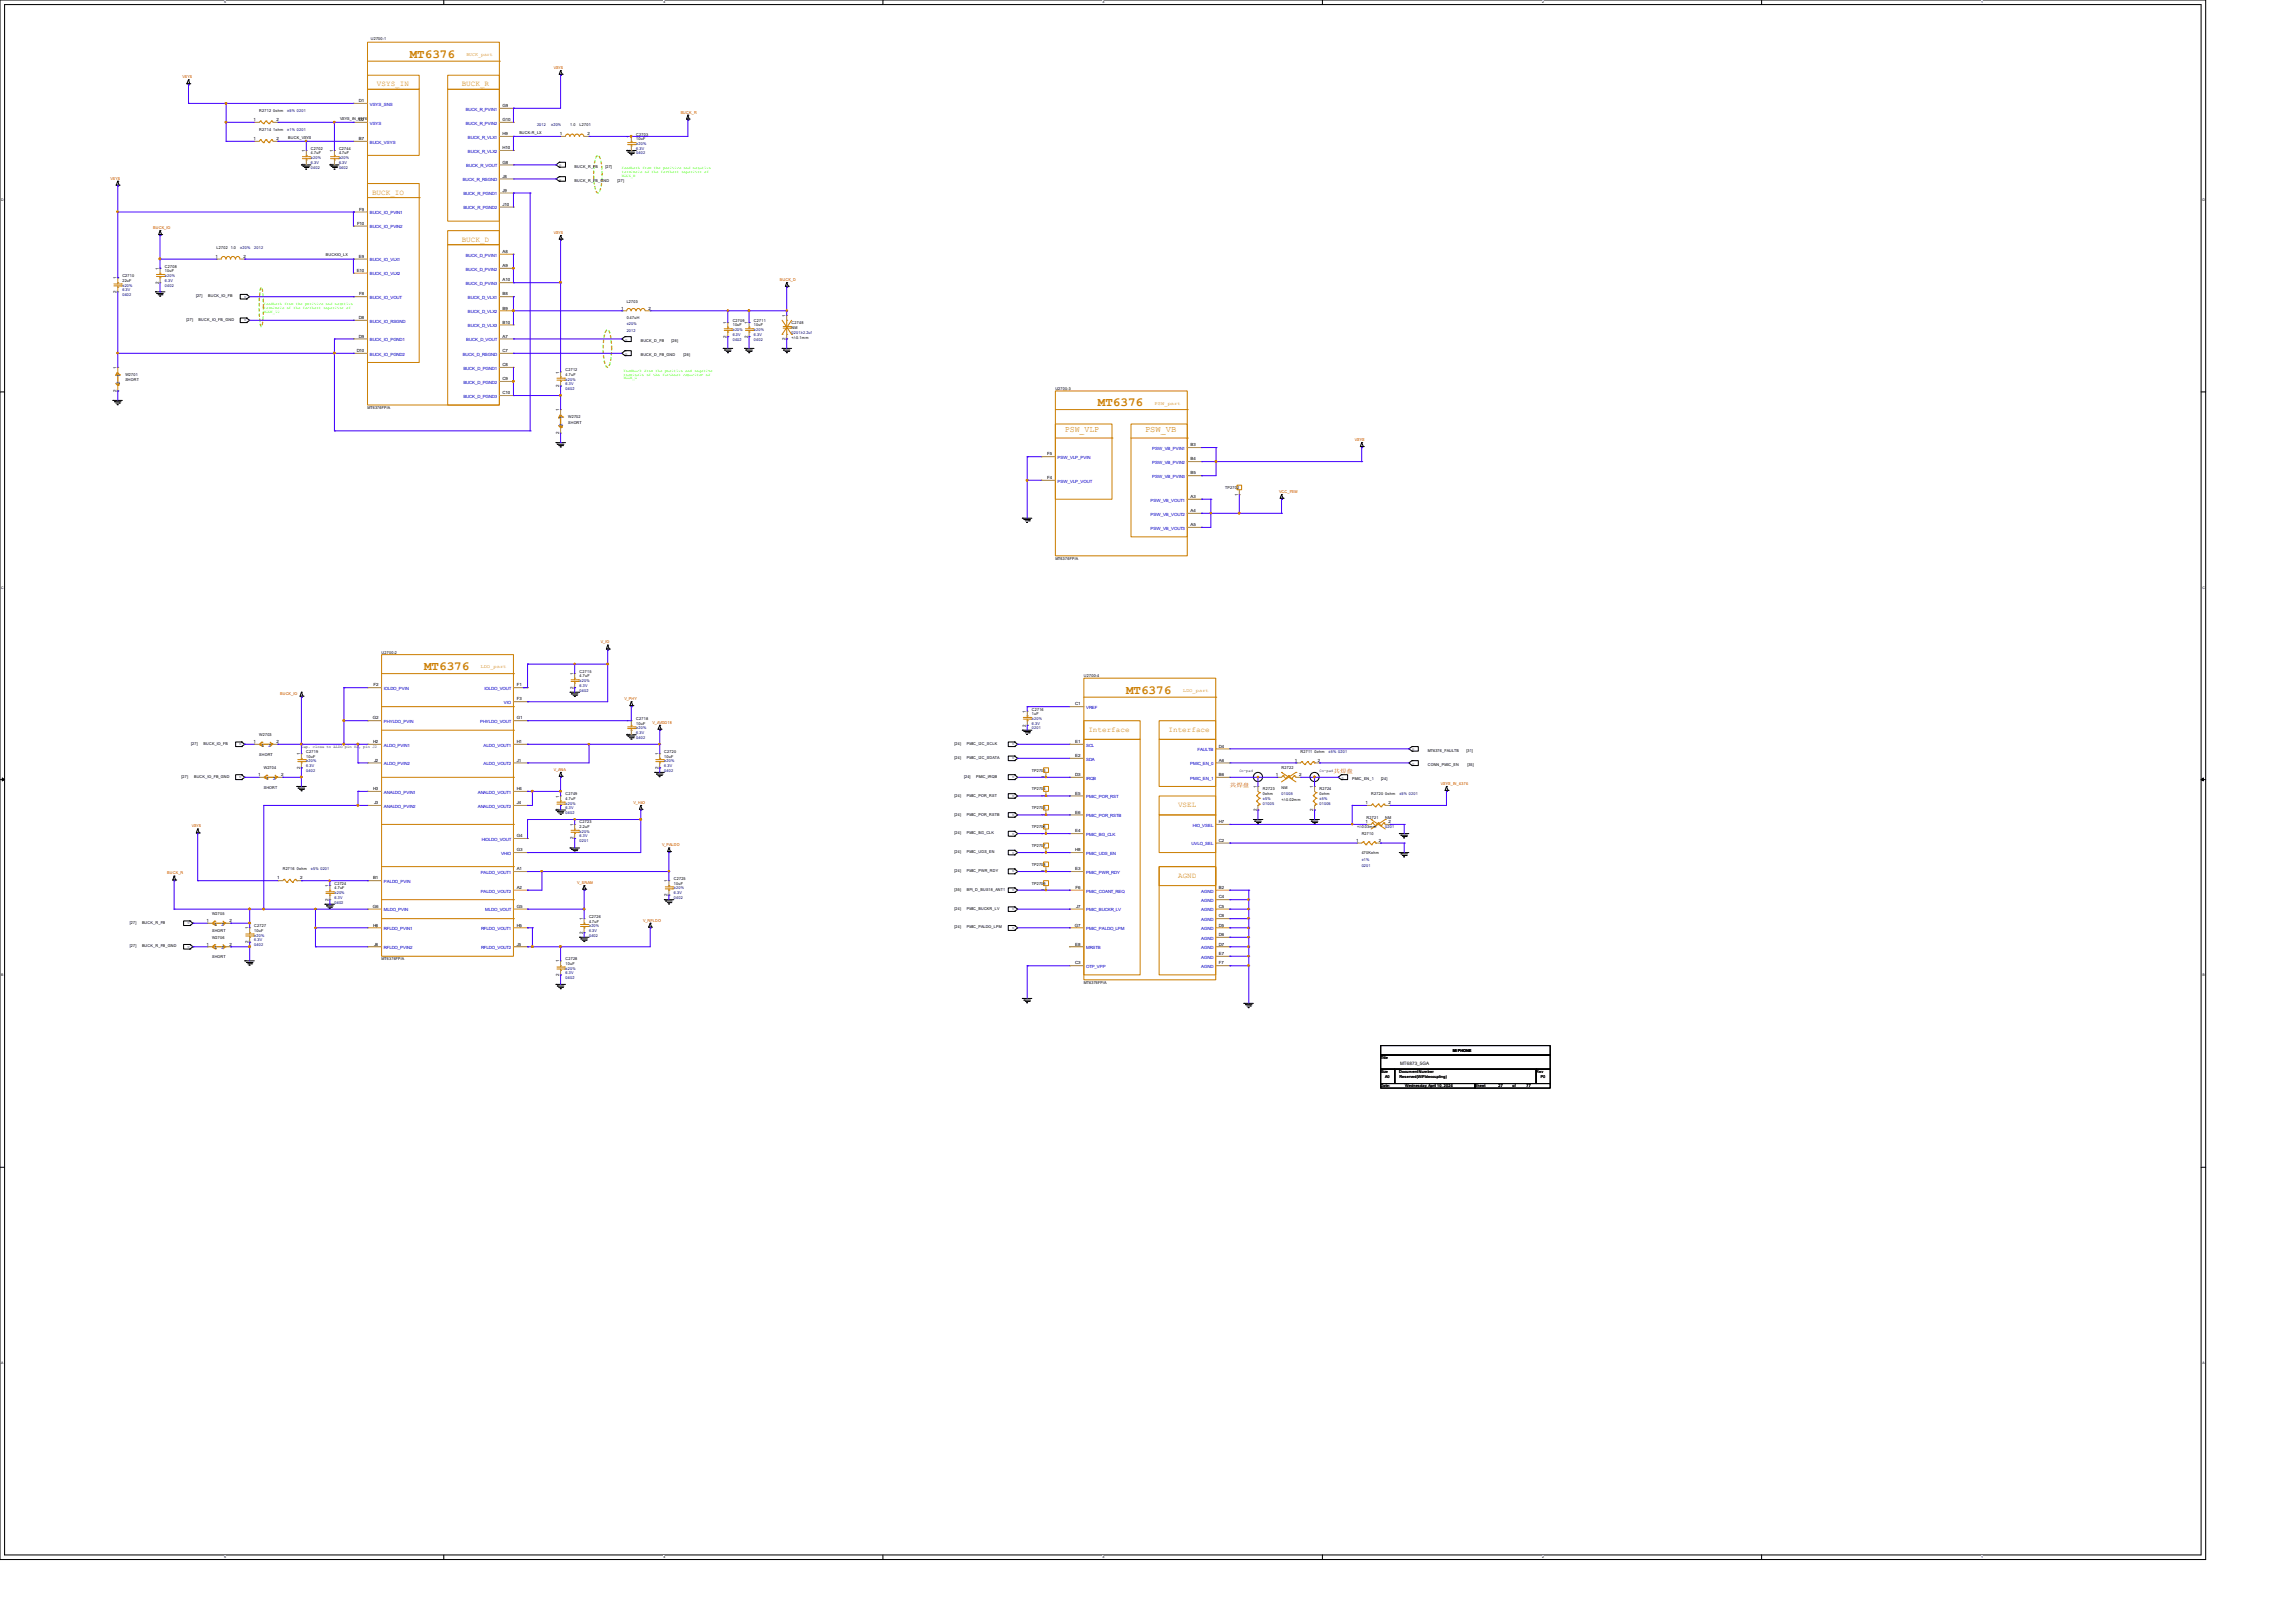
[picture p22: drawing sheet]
<svg xmlns="http://www.w3.org/2000/svg" width="297mm" height="210mm" viewBox="0 0 297 210" stroke-linecap="round" stroke-linejoin="round" font-family="sans-serif">
<defs><g id="words">
<g font-size="1.6" fill="#cc8006">
<text x="53" y="7.5">MT6376</text>
<text x="142" y="52.5">MT6376</text>
<text x="54.9" y="86.7">MT6376</text>
<text x="145.7" y="89.7">MT6376</text>
</g>
<g font-size="1.1" fill="#cc8006">
<text x="137.8" y="55.8">PSW_VLP</text>
<text x="148.1" y="55.8">PSW_VB</text>
</g>
<g font-size="1" fill="#cc8006">
<text x="48.8" y="11.1">VSYS_IN</text>
<text x="59.7" y="11.1">BUCK_R</text>
<text x="48.1" y="25.2">BUCK_IO</text>
<text x="59.7" y="31.3">BUCK_D</text>
<text x="140.8" y="94.7">Interface</text>
<text x="151.2" y="94.7">Interface</text>
<text x="152.4" y="104.4">VSEL</text>
<text x="152.4" y="113.6">AGND</text>
</g>
<g font-size=".7" fill="#f00">
<text x="159.1" y="101.8">共焊盘</text>
<text x="172.5" y="100">共焊盘</text>
</g>
<g font-size=".6" fill="#cc8006">
<text x="60.3" y="7.2">BUCK_part</text>
<text x="149.4" y="52.4">PSW_part</text>
<text x="62.1" y="86.5">LDO_part</text>
<text x="153" y="89.5">LDO_part</text>
</g>
<g font-size=".6">
<text x="32.8" y="15.7">1</text>
<text x="35.8" y="15.7">2</text>
<text x="46.4" y="15.7">D2</text>
<text x="46.4" y="13.2">D1</text>
<text x="65" y="13.8">G9</text>
<text x="65" y="15.7">G10</text>
<text x="65" y="17.5">H9</text>
<text x="72.4" y="17.5">1</text>
<text x="76" y="17.5">2</text>
<text x="81.5" y="17.9" transform="rotate(-90 81.5 17.9)">1</text>
<text x="32.8" y="18.1">1</text>
<text x="35.8" y="18.1">2</text>
<text x="39.5" y="21.5" transform="rotate(-90 39.5 21.5)">2</text>
<text x="39.5" y="19.7" transform="rotate(-90 39.5 19.7)">1</text>
<text x="43.1" y="21.5" transform="rotate(-90 43.1 21.5)">2</text>
<text x="43.1" y="19.7" transform="rotate(-90 43.1 19.7)">1</text>
<text x="46.4" y="18.1">B7</text>
<text x="65" y="23">J8</text>
<text x="65" y="19.3">H10</text>
<text x="65" y="21.2">G8</text>
<text x="81.5" y="19.6" transform="rotate(-90 81.5 19.6)">2</text>
<text x="46.2" y="29.1">F10</text>
<text x="46.5" y="27.3">F9</text>
<text x="65" y="24.8">J9</text>
<text x="65" y="26.6">J10</text>
<text x="20.5" y="34.9" transform="rotate(-90 20.5 34.9)">1</text>
<text x="27.9" y="33.4">1</text>
<text x="31.5" y="33.4">2</text>
<text x="46.1" y="35.2">E10</text>
<text x="46.4" y="33.4">E9</text>
<text x="65" y="32.7">A8</text>
<text x="65" y="34.5">A9</text>
<text x="15.1" y="37.9" transform="rotate(-90 15.1 37.9)">2</text>
<text x="15.1" y="36.2" transform="rotate(-90 15.1 36.2)">1</text>
<text x="20.5" y="36.7" transform="rotate(-90 20.5 36.7)">2</text>
<text x="46.4" y="41.3">D8</text>
<text x="46.5" y="38.2">F8</text>
<text x="65" y="36.4">A10</text>
<text x="65" y="38.2">B8</text>
<text x="65" y="40">B9</text>
<text x="65" y="41.9">B10</text>
<text x="80.3" y="40">1</text>
<text x="83.9" y="40">2</text>
<text x="94" y="41.9" transform="rotate(-90 94 41.9)">1</text>
<text x="96.7" y="41.9" transform="rotate(-90 96.7 41.9)">1</text>
<text x="101.6" y="41" transform="rotate(-90 101.6 41)">1</text>
<text x="15.1" y="47.7" transform="rotate(-90 15.1 47.7)">1</text>
<text x="46.1" y="45.6">D10</text>
<text x="46.4" y="43.7">D9</text>
<text x="65" y="47.4">C8</text>
<text x="65" y="45.6">C7</text>
<text x="65" y="43.7">A7</text>
<text x="94" y="43.7" transform="rotate(-90 94 43.7)">2</text>
<text x="96.7" y="43.7" transform="rotate(-90 96.7 43.7)">2</text>
<text x="101.6" y="44" transform="rotate(-90 101.6 44)">2</text>
<text x="15.1" y="50.7" transform="rotate(-90 15.1 50.7)">2</text>
<text x="65" y="51">C10</text>
<text x="65" y="49.2">C9</text>
<text x="72.4" y="53.2" transform="rotate(-90 72.4 53.2)">1</text>
<text x="72.4" y="50.1" transform="rotate(-90 72.4 50.1)">2</text>
<text x="72.4" y="48.3" transform="rotate(-90 72.4 48.3)">1</text>
<text x="72.4" y="56.2" transform="rotate(-90 72.4 56.2)">2</text>
<text x="135.5" y="58.9">F5</text>
<text x="154" y="57.7">B3</text>
<text x="154" y="59.6">B4</text>
<text x="135.5" y="62">F4</text>
<text x="154" y="61.4">B5</text>
<text x="154" y="64.4">A3</text>
<text x="160.2" y="64.1" transform="rotate(-90 160.2 64.1)">1</text>
<text x="154" y="66.3">A4</text>
<text x="154" y="68.1">A5</text>
<text x="48.3" y="88.8">F2</text>
<text x="66.8" y="88.8">F1</text>
<text x="74.2" y="89.2" transform="rotate(-90 74.2 89.2)">2</text>
<text x="74.2" y="87.3" transform="rotate(-90 74.2 87.3)">1</text>
<text x="48.2" y="93.1">G2</text>
<text x="66.8" y="93.1">G1</text>
<text x="66.8" y="90.6">F3</text>
<text x="81.5" y="95.2" transform="rotate(-90 81.5 95.2)">2</text>
<text x="81.5" y="93.4" transform="rotate(-90 81.5 93.4)">1</text>
<text x="132.7" y="94" transform="rotate(-90 132.7 94)">2</text>
<text x="132.7" y="92.2" transform="rotate(-90 132.7 92.2)">1</text>
<text x="139.1" y="91.3">C1</text>
<text x="32.8" y="96.1">1</text>
<text x="33.4" y="100.4">1</text>
<text x="35.8" y="96.1">2</text>
<text x="36.4" y="100.4">2</text>
<text x="38.8" y="99.5" transform="rotate(-90 38.8 99.5)">2</text>
<text x="38.8" y="97.7" transform="rotate(-90 38.8 97.7)">1</text>
<text x="48.3" y="96.1">H2</text>
<text x="48.4" y="98.6">J2</text>
<text x="66.8" y="98.6">J1</text>
<text x="66.8" y="96.1">H1</text>
<text x="85.2" y="99.5" transform="rotate(-90 85.2 99.5)">2</text>
<text x="85.2" y="97.7" transform="rotate(-90 85.2 97.7)">1</text>
<text x="135.1" y="100.7" transform="rotate(-90 135.1 100.7)">1</text>
<text x="139.1" y="100.4">D3</text>
<text x="139.1" y="96.1">E1</text>
<text x="139.1" y="98">E2</text>
<text x="157.7" y="96.7">D4</text>
<text x="157.7" y="98.6">A6</text>
<text x="157.7" y="100.4">B6</text>
<text x="162.6" y="102" transform="rotate(-90 162.6 102)">1</text>
<text x="165.1" y="100.4">1</text>
<text x="167.5" y="98.6">1</text>
<text x="168.1" y="100.4">2</text>
<text x="169.9" y="102" transform="rotate(-90 169.9 102)">1</text>
<text x="170.5" y="98.6">2</text>
<text x="48.3" y="102.2">H3</text>
<text x="48.4" y="104.1">J3</text>
<text x="66.8" y="102.2">H4</text>
<text x="66.8" y="104.1">J4</text>
<text x="72.4" y="105" transform="rotate(-90 72.4 105)">2</text>
<text x="72.4" y="103.2" transform="rotate(-90 72.4 103.2)">1</text>
<text x="74.2" y="106.8" transform="rotate(-90 74.2 106.8)">1</text>
<text x="135.1" y="105.6" transform="rotate(-90 135.1 105.6)">1</text>
<text x="135.1" y="103.2" transform="rotate(-90 135.1 103.2)">1</text>
<text x="139.1" y="107.7">E4</text>
<text x="139.1" y="102.8">E5</text>
<text x="139.1" y="105.3">E6</text>
<text x="157.7" y="106.5">H7</text>
<text x="162.6" y="105" transform="rotate(-90 162.6 105)">2</text>
<text x="169.9" y="105" transform="rotate(-90 169.9 105)">2</text>
<text x="176.7" y="104.1">1</text>
<text x="176.7" y="106.5">1</text>
<text x="179.6" y="104.1">2</text>
<text x="179.6" y="106.5">2</text>
<text x="35.9" y="113.8">1</text>
<text x="38.8" y="113.8">2</text>
<text x="48.3" y="113.8">B1</text>
<text x="66.8" y="108.3">G4</text>
<text x="66.8" y="112.6">A1</text>
<text x="66.8" y="110.2">G3</text>
<text x="74.2" y="108.6" transform="rotate(-90 74.2 108.6)">2</text>
<text x="135.1" y="112.9" transform="rotate(-90 135.1 112.9)">1</text>
<text x="135.1" y="110.5" transform="rotate(-90 135.1 110.5)">1</text>
<text x="135.1" y="108" transform="rotate(-90 135.1 108)">1</text>
<text x="139.1" y="112.6">E3</text>
<text x="139.1" y="110.2">H8</text>
<text x="157.7" y="108.9">C2</text>
<text x="175.4" y="108.9">1</text>
<text x="178.4" y="108.9">2</text>
<text x="26.7" y="119.3">1</text>
<text x="29.7" y="119.3">2</text>
<text x="42.5" y="116.6" transform="rotate(-90 42.5 116.6)">2</text>
<text x="42.5" y="114.8" transform="rotate(-90 42.5 114.8)">1</text>
<text x="48.2" y="117.5">G6</text>
<text x="48.3" y="119.9">H6</text>
<text x="66.8" y="117.5">G5</text>
<text x="66.8" y="115">A2</text>
<text x="66.8" y="119.9">H5</text>
<text x="75.4" y="119" transform="rotate(-90 75.4 119)">1</text>
<text x="86.4" y="115.9" transform="rotate(-90 86.4 115.9)">2</text>
<text x="86.4" y="114.2" transform="rotate(-90 86.4 114.2)">1</text>
<text x="135.1" y="115.4" transform="rotate(-90 135.1 115.4)">1</text>
<text x="139.1" y="119.9">G7</text>
<text x="139.1" y="115">F6</text>
<text x="139.2" y="117.5">J7</text>
<text x="157.7" y="115">B2</text>
<text x="157.7" y="116.3">C4</text>
<text x="157.7" y="117.5">C5</text>
<text x="157.7" y="118.7">C6</text>
<text x="157.7" y="119.9">D5</text>
<text x="26.7" y="122.3">1</text>
<text x="29.7" y="122.3">2</text>
<text x="32.1" y="122" transform="rotate(-90 32.1 122)">2</text>
<text x="32.1" y="120.3" transform="rotate(-90 32.1 120.3)">1</text>
<text x="48.4" y="122.3">J6</text>
<text x="66.8" y="122.3">J5</text>
<text x="72.4" y="124.5" transform="rotate(-90 72.4 124.5)">1</text>
<text x="75.4" y="120.8" transform="rotate(-90 75.4 120.8)">2</text>
<text x="139.1" y="122.3">E8</text>
<text x="139.1" y="124.8">C3</text>
<text x="157.7" y="121.1">D6</text>
<text x="157.7" y="122.3">D7</text>
<text x="157.7" y="123.6">E7</text>
<text x="157.7" y="124.8">F7</text>
<text x="72.4" y="126.3" transform="rotate(-90 72.4 126.3)">2</text>
<text x="181.1" y="137.8">MT6873_5GA</text>
</g>
<g font-size=".6" fill="#00c">
<text x="47.8" y="16.1">VSYS</text>
<text x="47.8" y="13.7">VSYS_SNS</text>
<text x="60.2" y="14.3">BUCK_R_PVIN1</text>
<text x="60.2" y="16.1">BUCK_R_PVIN2</text>
<text x="60.5" y="18">BUCK_R_VLX1</text>
<text x="47.8" y="18.6">BUCK_VSYS</text>
<text x="59.9" y="23.5">BUCK_R_RSGND</text>
<text x="60.3" y="21.6">BUCK_R_VOUT</text>
<text x="60.5" y="19.8">BUCK_R_VLX2</text>
<text x="47.8" y="27.7">BUCK_IO_PVIN1</text>
<text x="47.8" y="29.6">BUCK_IO_PVIN2</text>
<text x="59.9" y="25.3">BUCK_R_PGND1</text>
<text x="59.9" y="27.1">BUCK_R_PGND2</text>
<text x="47.8" y="33.8">BUCK_IO_VLX1</text>
<text x="47.8" y="35.6">BUCK_IO_VLX2</text>
<text x="60.2" y="33.2">BUCK_D_PVIN1</text>
<text x="60.2" y="35">BUCK_D_PVIN2</text>
<text x="47.8" y="41.7">BUCK_IO_RSGND</text>
<text x="47.8" y="38.7">BUCK_IO_VOUT</text>
<text x="60.2" y="36.9">BUCK_D_PVIN3</text>
<text x="60.5" y="38.7">BUCK_D_VLX1</text>
<text x="60.5" y="40.5">BUCK_D_VLX2</text>
<text x="47.8" y="44.2">BUCK_IO_PGND1</text>
<text x="47.8" y="46">BUCK_IO_PGND2</text>
<text x="59.9" y="46">BUCK_D_RSGND</text>
<text x="59.9" y="47.8">BUCK_D_PGND1</text>
<text x="60.3" y="44.2">BUCK_D_VOUT</text>
<text x="60.5" y="42.3">BUCK_D_VLX3</text>
<text x="15.5" y="49.7" transform="rotate(-90 15.5 49.7)">2</text>
<text x="15.5" y="48.8" transform="rotate(-90 15.5 48.8)">1</text>
<text x="59.9" y="51.5">BUCK_D_PGND3</text>
<text x="59.9" y="49.7">BUCK_D_PGND2</text>
<text x="72.8" y="55.2" transform="rotate(-90 72.8 55.2)">2</text>
<text x="72.8" y="54.3" transform="rotate(-90 72.8 54.3)">1</text>
<text x="136.8" y="59.4">PSW_VLP_PVIN</text>
<text x="149.1" y="58.2">PSW_VB_PVIN1</text>
<text x="136.8" y="62.4">PSW_VLP_VOUT</text>
<text x="148.8" y="64.9">PSW_VB_VOUT1</text>
<text x="149.1" y="61.9">PSW_VB_PVIN3</text>
<text x="149.1" y="60">PSW_VB_PVIN2</text>
<text x="148.8" y="66.7">PSW_VB_VOUT2</text>
<text x="148.8" y="68.5">PSW_VB_VOUT3</text>
<text x="49.7" y="89.3">IOLDO_PVIN</text>
<text x="62.7" y="89.3">IOLDO_VOUT</text>
<text x="49.7" y="93.6">PHYLDO_PVIN</text>
<text x="62.1" y="93.6">PHYLDO_VOUT</text>
<text x="65.2" y="91.1">VIO</text>
<text x="140.5" y="91.7">VREF</text>
<text x="33.8" y="96.6">1</text>
<text x="34.4" y="100.9">1</text>
<text x="34.8" y="96.6">2</text>
<text x="35.3" y="100.9">2</text>
<text x="49.7" y="96.6">ALDO_PVIN1</text>
<text x="49.7" y="99">ALDO_PVIN2</text>
<text x="62.6" y="99">ALDO_VOUT2</text>
<text x="62.6" y="96.6">ALDO_VOUT1</text>
<text x="140.5" y="100.9">IRQB</text>
<text x="140.5" y="96.6">SCL</text>
<text x="140.5" y="98.4">SDA</text>
<text x="154" y="99">PMIC_EN_0</text>
<text x="154" y="100.9">PMIC_EN_1</text>
<text x="154.9" y="97.2">FAULTB</text>
<text x="49.7" y="102.7">ANALDO_PVIN1</text>
<text x="49.7" y="104.5">ANALDO_PVIN2</text>
<text x="61.8" y="102.7">ANALDO_VOUT1</text>
<text x="61.8" y="104.5">ANALDO_VOUT2</text>
<text x="140.5" y="103.3">PMIC_POR_RST</text>
<text x="140.5" y="105.8">PMIC_POR_RSTB</text>
<text x="154.3" y="107">HIO_VSEL</text>
<text x="62.2" y="113.1">PALDO_VOUT1</text>
<text x="62.3" y="108.8">HIOLDO_VOUT</text>
<text x="64.8" y="110.6">VHIO</text>
<text x="140.5" y="108.2">PMIC_BG_CLK</text>
<text x="140.5" y="113.1">PMIC_PWR_RDY</text>
<text x="140.5" y="110.6">PMIC_UDS_EN</text>
<text x="154.1" y="109.4">UVLO_SEL</text>
<text x="27.7" y="119.8">1</text>
<text x="28.7" y="119.8">2</text>
<text x="49.7" y="117.9">MLDO_PVIN</text>
<text x="49.7" y="114.3">PALDO_PVIN</text>
<text x="62.2" y="115.5">PALDO_VOUT2</text>
<text x="62.8" y="117.9">MLDO_VOUT</text>
<text x="140.5" y="117.9">PMIC_BUCKR_LV</text>
<text x="140.5" y="115.5">PMIC_COANT_REQ</text>
<text x="155.4" y="115.5">AGND</text>
<text x="155.4" y="116.7">AGND</text>
<text x="155.4" y="117.9">AGND</text>
<text x="155.4" y="119.2">AGND</text>
<text x="27.7" y="122.8">1</text>
<text x="28.7" y="122.8">2</text>
<text x="49.7" y="120.4">RFLDO_PVIN1</text>
<text x="49.7" y="122.8">RFLDO_PVIN2</text>
<text x="62.2" y="120.4">RFLDO_VOUT1</text>
<text x="62.2" y="122.8">RFLDO_VOUT2</text>
<text x="140.5" y="122.8">MRSTB</text>
<text x="140.5" y="125.3">OTP_VPP</text>
<text x="140.5" y="120.4">PMIC_PALDO_LPM</text>
<text x="155.4" y="120.4">AGND</text>
<text x="155.4" y="121.6">AGND</text>
<text x="155.4" y="122.8">AGND</text>
<text x="155.4" y="124">AGND</text>
<text x="155.4" y="125.3">AGND</text>
</g>
<g font-size=".5">
<text x="29" y=".4">5</text>
<text x="48" y="5.1">U2700-1</text>
<text x="85.8" y=".4">4</text>
<text x="142.6" y=".4">3</text>
<text x="199.5" y=".4">2</text>
<text x="256.3" y=".4">1</text>
<text x="33.5" y="14.5">R2712 0ohm</text>
<text x="33.5" y="16.9">R2714 1ohm</text>
<text x="37.3" y="17.9">BUCK_VSYS</text>
<text x="44" y="15.5">VSYS_IN_6376</text>
<text x="67.2" y="17.3">BUCK-R_LX</text>
<text x="73.7" y="16.3">1.0</text>
<text x="75" y="16.3">L2701</text>
<text x="82.3" y="17.6">C2703</text>
<text x="40.2" y="19.4">C2702</text>
<text x="40.2" y="20">4.7uF</text>
<text x="43.9" y="19.4">C2744</text>
<text x="43.9" y="20">4.7uF</text>
<text x="72.4" y="21.5">o</text>
<text x="72.4" y="23.4">o</text>
<text x="74.3" y="21.7">BUCK_R_FB</text>
<text x="74.3" y="23.5">BUCK_R_FB_GND</text>
<text x="78.3" y="21.7">[27]</text>
<text x="79.9" y="23.5">[27]</text>
<text x="82.3" y="18.2">10uF</text>
<text x=".2" y="26">D</text>
<text x="284.9" y="26">D</text>
<text x="15.8" y="35.9">C2710</text>
<text x="21.3" y="34.6">C2708</text>
<text x="21.3" y="35.2">10uF</text>
<text x="28" y="32.2">L2702</text>
<text x="29.8" y="32.2">1.0</text>
<text x="42.2" y="33.2">BUCKIO_LX</text>
<text x="15.8" y="36.4">22uF</text>
<text x="24.1" y="41.5">[27]</text>
<text x="25.4" y="38.5">[27]</text>
<text x="25.7" y="41.5">BUCK_IO_FB_GND</text>
<text x="26.9" y="38.5">BUCK_IO_FB</text>
<text x="31.9" y="38.3" transform="rotate(-180 31.9 38.3)">o</text>
<text x="31.9" y="41.3" transform="rotate(-180 31.9 41.3)">o</text>
<text x="81.1" y="39.2">L2703</text>
<text x="81.1" y="41.3">0.47uH</text>
<text x="94.8" y="41.7">C2709</text>
<text x="97.5" y="41.7">C2711</text>
<text x="102.4" y="41.9">C2748</text>
<text x="80.9" y="44.1">o</text>
<text x="80.9" y="45.9">o</text>
<text x="82.9" y="44.3">BUCK_D_FB</text>
<text x="82.9" y="46.1">BUCK_D_FB_GND</text>
<text x="86.9" y="44.3">[26]</text>
<text x="88.4" y="46.1">[26]</text>
<text x="94.8" y="42.2">10uF</text>
<text x="97.5" y="42.2">10uF</text>
<text x="102.4" y="42.5">NM</text>
<text x="102.4" y="43.9">+/-0.1mm</text>
<text x="16.2" y="48.6">W2701</text>
<text x="16.2" y="49.4">SHORT</text>
<text x="47.5" y="52.9">MT6376FP/A</text>
<text x="73.2" y="48">C2712</text>
<text x="73.2" y="48.6">4.7uF</text>
<text x="136.5" y="50.5">U2700-3</text>
<text x="73.5" y="54.1">W2702</text>
<text x="73.5" y="54.9">SHORT</text>
<text x="158.5" y="63.3">TP2702</text>
<text x=".2" y="76.2">C</text>
<text x="136.5" y="72.4">MT6376FP/A</text>
<text x="284.9" y="76.2">C</text>
<text x="49.4" y="84.6">U2700-2</text>
<text x="75" y="87">C2715</text>
<text x="75" y="87.7">4.7uF</text>
<text x="140.2" y="87.7">U2700-4</text>
<text x="33.5" y="95.3">W2703</text>
<text x="82.3" y="93.1">C2718</text>
<text x="82.3" y="93.8">10uF</text>
<text x="133.5" y="91.9">C2716</text>
<text x="133.5" y="92.5">1uF</text>
<text x="23.5" y="100.7">[27]</text>
<text x="24.7" y="96.4">[27]</text>
<text x="25.1" y="100.7">BUCK_IO_FB_GND</text>
<text x="26.3" y="96.4">BUCK_IO_FB</text>
<text x="31.2" y="96.2" transform="rotate(-180 31.2 96.2)">o</text>
<text x="31.2" y="100.5" transform="rotate(-180 31.2 100.5)">o</text>
<text x="33.5" y="97.8">SHORT</text>
<text x="34.1" y="99.6">W2704</text>
<text x="39" y="96.8">Cap. close to ALDO pin H2, pin J2</text>
<text x="39.6" y="97.4">C2719</text>
<text x="39.6" y="98">10uF</text>
<text x="85.9" y="97.4">C2720</text>
<text x="85.9" y="98">10uF</text>
<text x="123.5" y="96.4">[24]</text>
<text x="123.5" y="98.2">[24]</text>
<text x="124.7" y="100.7">[24]</text>
<text x="125.1" y="96.4">PMIC_I2C_SCLK</text>
<text x="125.1" y="98.2">PMIC_I2C_SDATA</text>
<text x="126.3" y="100.7">PMIC_IRQB</text>
<text x="131.2" y="96.2" transform="rotate(-180 131.2 96.2)">o</text>
<text x="131.2" y="98" transform="rotate(-180 131.2 98)">o</text>
<text x="131.2" y="100.5" transform="rotate(-180 131.2 100.5)">o</text>
<text x="133.5" y="99.9">TP2703</text>
<text x="160.3" y="99.9">Co-pad</text>
<text x="165.8" y="99.6">R2722</text>
<text x="168.2" y="97.4">R2711 0ohm</text>
<text x="170.7" y="99.9">Co-pad</text>
<text x="173.5" y="100.7">o</text>
<text x="174.9" y="101">PMIC_EN_1</text>
<text x="178.6" y="101">[24]</text>
<text x="182.7" y="97.1">o</text>
<text x="182.7" y="98.9">o</text>
<text x="184.7" y="97.3">MT6376_FAULTB</text>
<text x="184.7" y="99.1">CONN_PMIC_EN</text>
<text x="189.7" y="97.3">[31]</text>
<text x="189.8" y="99.1">[35]</text>
<text x="34.1" y="102.1">SHORT</text>
<text x="73.2" y="102.9">C2749</text>
<text x="73.2" y="103.5">4.7uF</text>
<text x="75" y="106.5">C2723</text>
<text x="75" y="107.2">2.2uF</text>
<text x="123.5" y="103.1">[24]</text>
<text x="123.5" y="105.5">[24]</text>
<text x="123.5" y="107.9">[24]</text>
<text x="125.1" y="103.1">PMIC_POR_RST</text>
<text x="125.1" y="105.5">PMIC_POR_RSTB</text>
<text x="125.1" y="107.9">PMIC_BG_CLK</text>
<text x="131.2" y="102.9" transform="rotate(-180 131.2 102.9)">o</text>
<text x="131.2" y="105.3" transform="rotate(-180 131.2 105.3)">o</text>
<text x="131.2" y="107.8" transform="rotate(-180 131.2 107.8)">o</text>
<text x="133.5" y="102.3">TP2704</text>
<text x="133.5" y="104.7">TP2705</text>
<text x="133.5" y="107.2">TP2706</text>
<text x="163.4" y="102.3">R2723</text>
<text x="163.4" y="102.9">0ohm</text>
<text x="165.8" y="102.1">NM</text>
<text x="165.8" y="103.6">+/-0.02mm</text>
<text x="170.7" y="102.3">R2724</text>
<text x="170.7" y="102.9">0ohm</text>
<text x="175.6" y="107.2">+/-0.03mm</text>
<text x="176.8" y="106">R2721</text>
<text x="177.4" y="102.9">R2720 0ohm</text>
<text x="179.2" y="106">NM</text>
<text x="36.6" y="112.6">R2716 0ohm</text>
<text x="87.2" y="113.9">C2725</text>
<text x="123.5" y="110.4">[24]</text>
<text x="123.5" y="112.9">[24]</text>
<text x="125.1" y="110.4">PMIC_UDS_EN</text>
<text x="125.1" y="112.9">PMIC_PWR_RDY</text>
<text x="131.2" y="110.2" transform="rotate(-180 131.2 110.2)">o</text>
<text x="131.2" y="112.6" transform="rotate(-180 131.2 112.6)">o</text>
<text x="133.5" y="109.6">TP2707</text>
<text x="133.5" y="112">TP2708</text>
<text x="176.1" y="108.1">R2710</text>
<text x="176.1" y="110.6">470Kohm</text>
<text x="16.8" y="119.5">[27]</text>
<text x="18.4" y="119.5">BUCK_R_FB</text>
<text x="24.6" y="119.3" transform="rotate(-180 24.6 119.3)">o</text>
<text x="27.4" y="118.4">W2705</text>
<text x="32.9" y="120">C2727</text>
<text x="43.3" y="114.5">C2724</text>
<text x="43.3" y="115.1">4.7uF</text>
<text x="76.2" y="118.7">C2726</text>
<text x="76.2" y="119.4">4.7uF</text>
<text x="87.2" y="114.5">10uF</text>
<text x="123.5" y="115.3">[35]</text>
<text x="123.5" y="117.7">[24]</text>
<text x="125.1" y="115.3">BPI_D_BUS18_ANT1</text>
<text x="125.1" y="117.7">PMIC_BUCKR_LV</text>
<text x="131.2" y="117.5" transform="rotate(-180 131.2 117.5)">o</text>
<text x="131.2" y="120" transform="rotate(-180 131.2 120)">o</text>
<text x="131.2" y="115.1" transform="rotate(-180 131.2 115.1)">o</text>
<text x="133.5" y="114.5">TP2709</text>
<text x="16.8" y="122.6">[27]</text>
<text x="18.4" y="122.6">BUCK_R_FB_GND</text>
<text x="24.6" y="122.4" transform="rotate(-180 24.6 122.4)">o</text>
<text x="27.4" y="121.5">W2706</text>
<text x="27.4" y="124">SHORT</text>
<text x="27.4" y="120.6">SHORT</text>
<text x="32.9" y="120.6">10uF</text>
<text x="49.4" y="124.2">MT6376FP/A</text>
<text x="73.2" y="124.2">C2728</text>
<text x="73.2" y="124.8">10uF</text>
<text x="123.5" y="120.1">[24]</text>
<text x="125.1" y="120.1">PMIC_PALDO_LPM</text>
<text x=".2" y="126.3">B</text>
<text x="140.2" y="127.3">MT6376FP/A</text>
<text x="284.9" y="126.3">B</text>
<text x="178.6" y="137">Title</text>
<text x="187.9" y="136.1">MI PHONE</text>
<text x="178.6" y="138.8">Size</text>
<text x="178.6" y="140.7">Date:</text>
<text x="179.2" y="139.5">A0</text>
<text x="181" y="138.8">Document Number</text>
<text x="181" y="139.5">Reserved(WIFIdecoupling)</text>
<text x="181.8" y="140.7">Wednesday, April 10, 2024</text>
<text x="190.8" y="140.7">Sheet</text>
<text x="193.8" y="140.7">27</text>
<text x="195.7" y="140.7">of</text>
<text x="197.5" y="140.7">77</text>
<text x="198.7" y="138.8">Rev</text>
<text x="199.3" y="139.5">P0</text>
<text x=".2" y="176.5">A</text>
<text x="284.9" y="176.5">A</text>
<text x="29" y="201.6">5</text>
<text x="85.8" y="201.6">4</text>
<text x="142.6" y="201.6">3</text>
<text x="199.5" y="201.6">2</text>
<text x="256.3" y="201.6">1</text>
</g>
<g font-size=".5" fill="#f00">
<text x="23.6" y="10.1">VSYS</text>
<text x="71.6" y="8.9">VSYS</text>
<text x="88.1" y="14.7">BUCK_R</text>
<text x="14.3" y="23.2">VSYS</text>
<text x="19.8" y="29.6">BUCK_IO</text>
<text x="71.6" y="30.2">VSYS</text>
<text x="100.9" y="36.3">BUCK_D</text>
<text x="175.3" y="57.1">VSYS</text>
<text x="165.5" y="63.7">VCC_FEM</text>
<text x="77.7" y="83.3">V_IO</text>
<text x="36.2" y="90">BUCK_IO</text>
<text x="80.8" y="90.6">V_PHY</text>
<text x="84.4" y="93.6">V_AVDD18</text>
<text x="71.6" y="99.7">V_ANA</text>
<text x="186.4" y="101.6">VSYS_IN_6376</text>
<text x="24.8" y="107.1">VSYS</text>
<text x="82" y="104">V_HIO</text>
<text x="21.6" y="113.1">BUCK_R</text>
<text x="85.6" y="109.5">V_PALDO</text>
<text x="74.7" y="114.4">V_SRAM</text>
<text x="83.2" y="119.2">V_RFLDO</text>
</g>
<g font-size=".5" fill="#000080">
<text x="37.2" y="14.5">±5% 0201</text>
<text x="37.2" y="16.9">±1% 0201</text>
<text x="69.5" y="16.3">2012</text>
<text x="71.3" y="16.3">±20%</text>
<text x="40.2" y="21.8">0402</text>
<text x="40.2" y="21.2">6.3V</text>
<text x="40.2" y="20.6">±20%</text>
<text x="43.9" y="21.8">0402</text>
<text x="43.9" y="21.2">6.3V</text>
<text x="43.9" y="20.6">±20%</text>
<text x="82.3" y="20">0402</text>
<text x="82.3" y="19.4">6.3V</text>
<text x="82.3" y="18.8">±20%</text>
<text x="21.3" y="35.9">±20%</text>
<text x="31.1" y="32.2">±20%</text>
<text x="32.9" y="32.2">2012</text>
<text x="15.8" y="38.3">0402</text>
<text x="15.8" y="37.7">6.3V</text>
<text x="15.8" y="37.1">±20%</text>
<text x="21.3" y="37.1">0402</text>
<text x="21.3" y="36.4">6.3V</text>
<text x="81.1" y="42.1">±20%</text>
<text x="81.1" y="42.9">2012</text>
<text x="94.8" y="44.1">0402</text>
<text x="94.8" y="43.5">6.3V</text>
<text x="94.8" y="42.8">±20%</text>
<text x="97.5" y="44.1">0402</text>
<text x="97.5" y="43.5">6.3V</text>
<text x="97.5" y="42.8">±20%</text>
<text x="102.4" y="43.2">0201≥2.2uf</text>
<text x="73.2" y="50.5">0402</text>
<text x="73.2" y="49.9">6.3V</text>
<text x="73.2" y="49.3">±20%</text>
<text x="75" y="89.5">0402</text>
<text x="75" y="88.9">6.3V</text>
<text x="75" y="88.3">±20%</text>
<text x="82.3" y="95.6">0402</text>
<text x="82.3" y="95">6.3V</text>
<text x="82.3" y="94.4">±20%</text>
<text x="133.5" y="94.4">0201</text>
<text x="133.5" y="93.8">6.3V</text>
<text x="133.5" y="93.1">±20%</text>
<text x="39.6" y="99.9">0402</text>
<text x="39.6" y="99.2">6.3V</text>
<text x="39.6" y="98.6">±20%</text>
<text x="85.9" y="99.9">0402</text>
<text x="85.9" y="99.2">6.3V</text>
<text x="85.9" y="98.6">±20%</text>
<text x="171.9" y="97.4">±5% 0201</text>
<text x="73.2" y="105.3">0402</text>
<text x="73.2" y="104.7">6.3V</text>
<text x="73.2" y="104.1">±20%</text>
<text x="75" y="107.8">±20%</text>
<text x="163.4" y="103.5">±5%</text>
<text x="163.4" y="104.1">01005</text>
<text x="165.8" y="102.8">01005</text>
<text x="170.7" y="103.5">±5%</text>
<text x="170.7" y="104.1">01005</text>
<text x="179.2" y="107.2">0201</text>
<text x="181" y="102.9">±5% 0201</text>
<text x="40.2" y="112.6">±5% 0201</text>
<text x="75" y="109">0201</text>
<text x="75" y="108.4">6.3V</text>
<text x="176.1" y="111.4">±1%</text>
<text x="176.1" y="112.2">0201</text>
<text x="43.3" y="116.9">0402</text>
<text x="43.3" y="116.3">6.3V</text>
<text x="43.3" y="115.7">±20%</text>
<text x="76.2" y="120">±20%</text>
<text x="87.2" y="116.3">0402</text>
<text x="87.2" y="115.7">6.3V</text>
<text x="87.2" y="115.1">±20%</text>
<text x="32.9" y="122.4">0402</text>
<text x="32.9" y="121.8">6.3V</text>
<text x="32.9" y="121.2">±20%</text>
<text x="73.2" y="125.5">±20%</text>
<text x="76.2" y="121.2">0402</text>
<text x="76.2" y="120.6">6.3V</text>
<text x="73.2" y="126.7">0402</text>
<text x="73.2" y="126.1">6.3V</text>
</g>
<g font-size=".5" fill="#0f0">
<text x="80.4" y="21.8">Feedback from the positive and negative</text>
<text x="80.4" y="22.4">terminals of the farthest capacitor of</text>
<text x="80.4" y="22.9">BUCK_R</text>
<text x="34.1" y="39.5">Feedback from the positive and negative</text>
<text x="34.1" y="40">terminals of the farthest capacitor of</text>
<text x="34.1" y="40.5">BUCK_IO</text>
<text x="80.6" y="48.1">Feedback from the positive and negative</text>
<text x="80.6" y="48.6">terminals of the farthest capacitor of</text>
<text x="80.6" y="49.1">BUCK_D</text>
</g>
</g></defs>
<path d="M0 0h285.3v201.8h-285.3zM.6 .6h284.1v200.6h-284.1z" fill="none" stroke="#000" stroke-width=".13"/>
<g fill="#fff">
<path d="M29 0h.2v.6h-.2z"/>
<path d="M29 201.3h.2v.5h-.2z"/>
</g>
<path d="M57.4 0v.6M57.4 201.2v.6" fill="none" stroke="#000" stroke-width=".13"/>
<g fill="#fff">
<path d="M85.8 0h.2v.6h-.2z"/>
<path d="M85.8 201.3h.2v.5h-.2z"/>
</g>
<path d="M114.2 0v.6M114.2 201.2v.6" fill="none" stroke="#000" stroke-width=".13"/>
<g fill="#fff">
<path d="M142.6 0h.2v.6h-.2z"/>
<path d="M142.6 201.3h.2v.5h-.2z"/>
</g>
<path d="M171.1 0v.6M171.1 201.2v.6" fill="none" stroke="#000" stroke-width=".13"/>
<g fill="#fff">
<path d="M199.5 0h.2v.6h-.2z"/>
<path d="M199.5 201.3h.2v.5h-.2z"/>
</g>
<path d="M227.9 0v.6M227.9 201.2v.6" fill="none" stroke="#000" stroke-width=".13"/>
<g fill="#fff">
<path d="M256.3 0h.2v.6h-.2z"/>
<path d="M256.3 201.3h.2v.5h-.2z"/>
<path d="M.2 25.7h.3v.5h-.3z"/>
<path d="M284.9 25.7h.3v.5h-.3z"/>
<path d="M.2 75.8h.3v.5h-.3z"/>
<path d="M284.9 75.8h.3v.5h-.3z"/>
</g>
<path d="M0 50.7h.6M284.7 50.7h.6" fill="none" stroke="#000" stroke-width=".13"/>
<g fill="#fff">
<path d="M.2 125.9h.2v.5h-.2z"/>
<path d="M284.9 125.9h.3v.5h-.3z"/>
</g>
<path d="M0 100.9h.6M284.7 100.9h.6" fill="none" stroke="#000" stroke-width=".13"/>
<path d="M.3 100.7l.3 .2-.3 .1zM284.7 100.9l.3-.2v.3z" fill="#000" stroke="#000" stroke-width=".13"/>
<g fill="#fff">
<path d="M.2 176.1h.3v.5h-.3z"/>
<path d="M284.9 176.1h.3v.5h-.3z"/>
</g>
<g fill="none" stroke="#000" stroke-width=".13">
<path d="M24.2 10.8h.1M24.2 10.8h.4M24.4 11h.1M24.4 10.3h.1M24.4 10.8v.2M24.4 10.3l-.2 .5M24.4 10.3l.2 .5M24.6 10.8h.1M72.3 9.6h.1M72.3 9.6h.4M72.5 9.7h.1M72.5 9.1h.1"/>
<path d="M72.5 9.6v.1M72.5 9.1l.2 .5M72.5 9.1l-.2 .5M72.7 9.6h.1M81.1 19.5h.1M81.1 19.5h1.2M81.2 19.7h.1M81.2 19.7h.9M81.4 19.9h.5M81.9 19.9h.1M88.8 15.4h.1M88.8 15.4h.4"/>
<path d="M89 15.5h.1M89 14.9h.1M89 15.4v.1M89 14.9l.2 .5M89 14.9l-.2 .5M89.2 15.4h.1M15 24h.1M15 24h.4M15.2 24h.1M15.2 23.5h.1M15.2 23.5l.2 .5M15.2 23.5l-.2 .5"/>
<path d="M15.4 24h.1M20.1 37.8h.1M20.1 37.8h1.2M20.3 38h.1M20.3 38h.8M20.4 38.1h.6M20.5 30.4h.1M20.5 30.4h.4M20.7 38.3h.1M20.7 30.5h.1M20.7 29.8h.1M20.7 30.4v.1"/>
<path d="M20.7 29.8l.2 .6M20.7 29.8l-.2 .6M20.9 30.4h.1M21 38.1h.1M31.9 38.7h.1M31.9 38.1h.1M31.9 38.1h-.8v.6h.8M31.9 38.1l.4 .3-.4 .3M39 21.3h.1M39 21.3h1.2M39.2 21.5h.1M39.2 21.5h.8"/>
<path d="M39.4 21.7h.4M39.5 21.9h.1M39.5 21.9h.2M39.8 21.7h.1M42.7 21.3h.1M42.7 21.3h1.2M42.8 21.5h.1M42.8 21.5h.9M43 21.7h.5M43.2 21.9h.1M43.5 21.7h.1M72.3 30.9h.1"/>
<path d="M72.3 21h.1M72.3 21.6h.1M72.3 21h.9v.6h-.9M72.3 22.9h.1M72.3 23.5h.1M72.3 22.9h.9v.6h-.9M72.3 30.9h.4M72.3 21l-.4 .3 .4 .3M72.3 22.9l-.4 .3 .4 .3M72.5 31.1h.1M72.5 30.5h.1M72.5 30.9v.2"/>
<path d="M72.5 30.5l.2 .4M72.5 30.5l-.2 .4M72.7 30.9h.1M81.6 20h.1M101.6 37h.1M101.6 37h.4M101.8 37.2h.1M101.8 36.6h.1M101.8 37v.2M101.8 36.6l.2 .4M101.8 36.6l-.2 .4M102 37h.1"/>
<path d="M14.6 51.8h.1M14.6 51.8h1.2M14.8 52h.1M14.8 52h.9M15 52.2h.5M15.2 52.4h.1M15.5 52.2h.1M31.9 41.7h.1M31.9 41.1h.1M31.9 41.1h-.8v.6h.8M31.9 41.1l.4 .3-.4 .3M71.9 57.3h.1"/>
<path d="M71.9 57.3h1.3M72.1 57.5h.1M72.1 57.5h.8M72.3 57.7h.5M72.5 57.8h.1M72.8 57.7h.1M80.9 43.6h.1M80.9 44.2h.1M80.9 43.6h.8v.6h-.8M80.9 45.4h.1M80.9 46h.1M80.9 45.4h.8v.6h-.8"/>
<path d="M80.9 43.6l-.5 .3 .5 .3M80.9 45.4l-.5 .3 .5 .3M93.6 45.1h.1M93.6 45.1h1.2M93.7 45.3h.1M93.7 45.3h.9M93.9 45.5h.5M94.1 45.6h.1M94.4 45.5h.1M96.3 45.1h.1M96.3 45.1h1.2M96.5 45.3h.1"/>
<path d="M96.5 45.3h.8M96.6 45.5h.6M96.9 45.6h.1M97.2 45.5h.1M101.2 45.1h.1M101.2 45.1h1.2M101.3 45.3h.1M101.3 45.3h.9M101.6 45.5h.4M101.7 45.6h.1M101.7 45.6h.2M102 45.5h.1"/>
<path d="M176 57.8h.1M176 57.8h.4M176.1 57.9h.1M176.1 57.3h.1M176.1 57.8v.1M176.1 57.3l.3 .5M176.1 57.3l-.1 .5M176.4 57.8h.1M132.2 67.1h.1M132.2 67.1h1.3M132.5 67.2h.1M132.5 67.2h.8"/>
<path d="M132.6 67.4h.5M132.8 67.6h.1M133.1 67.4h.1M165.6 64.5h.1M165.6 64.5h.4M165.8 64.6h.1M165.8 64h.1M165.8 64.5v.1M165.8 64l.2 .5M165.8 64l-.2 .5M166 64.5h.1M31.2 96.6h.1"/>
<path d="M31.2 96h.1M31.2 96h-.7v.6h.7M31.2 96l.5 .3-.5 .3M38.8 90.1h.1M38.8 90.1h.4M39 90.2h.1M39 89.6h.1M39 90.1v.1M39 89.6l.2 .5M39 89.6l-.2 .5M39.2 90.1h.1M72.5 99.9h.1"/>
<path d="M72.5 99.9l.2 .6M72.5 99.9l-.2 .6M73.7 89.6h.1M73.7 89.6h1.3M73.9 89.8h.1M73.9 89.8h.9M74.1 90h.5M74.3 90.1h.1M74.6 90h.1M78.4 84h.1M78.4 84h.4M78.6 84.1h.1"/>
<path d="M78.6 83.5h.1M78.6 84v.1M78.6 83.5l.2 .5M78.6 83.5l-.2 .5M78.8 84h.1M81.1 95.1h.1M81.1 95.1h1.2M81.2 95.2h.1M81.2 95.2h.9M81.4 95.5h.5M81.5 91.3h.1M81.5 91.3h.4"/>
<path d="M81.6 95.6h.1M81.7 91.4h.1M81.7 90.8h.1M81.7 90.8l.2 .5M81.7 91.3v.1M81.7 90.8l-.2 .5M81.9 91.3h.1M81.9 95.5h.1M84.7 99.9h.1M84.7 99.9h1.2M85.1 94.4h.1M85.1 94.4h.4"/>
<path d="M85.3 94.5h.1M85.3 93.9h.1M85.3 94.4v.1M85.3 93.9l.2 .5M85.3 93.9l-.2 .5M85.5 94.4h.1M131.2 96.6h.1M131.2 96h.1M131.2 96h-.8v.6h.8M131.2 98.4h.1M131.2 97.8h.1M131.2 97.8h-.8v.6h.8"/>
<path d="M131.2 96l.5 .3-.5 .3M131.2 97.8l.5 .3-.5 .3M132.2 94.5h.1M132.2 94.5h1.3M132.5 94.7h.1M132.5 94.7h.8M132.6 94.8h.5M132.8 95h.1M133.1 94.8h.1M182.7 96.6h.1M182.7 97.2h.1M182.7 96.6h.8v.6h-.8"/>
<path d="M182.7 98.4h.1M182.7 99.1h.1M182.7 98.4h.8v.7h-.8M182.7 96.6l-.5 .3 .5 .3M182.7 98.4l-.5 .3 .5 .4M22.4 113.9h.1M22.4 113.9h.3M22.5 114h.1M22.5 113.4h.1M22.5 113.9v.1M22.5 113.4l.2 .5M22.5 113.4l-.1 .5"/>
<path d="M22.7 113.9h.1M24.6 119.8h.1M24.6 119.2h.1M24.6 119.2h-.9v.6h.9M24.6 119.2l.4 .3-.4 .3M25.4 107.8h.1M25.4 107.8h.4M25.6 107.9h.1M25.6 107.3h.1M25.6 107.8v.1M25.6 107.3l.2 .5M25.6 107.3l-.2 .5"/>
<path d="M25.8 107.8h.1M31.2 100.9h.1M31.2 100.2h.1M31.2 100.2h-.7v.7h.7M31.2 100.2l.5 .4-.5 .3M38.4 101.8h.1M38.4 101.8h1.2M38.6 102h.1M38.6 102h.8M38.7 102.2h.5M38.9 102.3h.1M38.9 102.3h.2"/>
<path d="M39.2 102.2h.1M42 117h.1M42 117h1.3M42.2 117.2h.1M42.2 117.2h.9M42.4 117.4h.5M42.6 117.6h.1M42.9 117.4h.1M71.9 104.8h.1M71.9 104.8h1.3M72.1 105h.1M72.1 105h.8"/>
<path d="M72.3 105.2h.5M72.3 100.5h.1M72.3 100.5h.4M72.5 105.4h.1M72.5 100.6h.1M72.5 100.5v.1M72.7 100.5h.1M72.8 105.2h.1M73.7 109.7h.1M73.7 109.7h1.3M73.9 109.9h.1M73.9 109.9h.9"/>
<path d="M74.1 110.1h.5M74.3 110.3h.1M74.6 110.1h.1M75.4 115.1h.1M75.4 115.1h.4M75.6 115.2h.1M75.6 114.6h.1M75.6 115.1v.1M75.6 114.6l.2 .5M75.6 114.6l-.2 .5M75.8 115.1h.1M82.7 104.7h.1"/>
<path d="M82.7 104.7h.4M82.9 104.8h.1M82.9 104.2h.1M82.9 104.7v.1M82.9 104.2l.2 .5M82.9 104.2l-.2 .5M83.1 104.7h.1M83.9 120h.1M83.9 120h.4M84.1 119.5h.1M84.1 120v.1M84.1 119.5l.2 .5"/>
<path d="M84.1 119.5l-.2 .5M84.3 120h.1M84.9 100.2h.1M84.9 100.2h.9M85.1 100.3h.5M85.3 100.5h.1M85.6 100.3h.1M85.9 116.4h.1M85.9 116.4h1.3M86.1 116.6h.1M86.1 116.6h.9M86.3 116.8h.5"/>
<path d="M86.4 110.2h.1M86.4 110.2h.3M86.5 117h.1M86.5 110.3h.1M86.5 109.7h.1M86.5 110.2v.1M86.5 109.7l.2 .5M86.5 109.7l-.1 .5M86.7 110.2h.1M86.8 116.8h.1M131.2 100.9h.1M131.2 100.2h.1"/>
<path d="M131.2 100.2h-.8v.7h.8M131.2 103.3h.1M131.2 102.7h.1M131.2 102.7h-.8v.6h.8M131.2 105.7h.1M131.2 105.2h.1M131.2 105.2h-.8v.5h.8M131.2 108.2h.1M131.2 107.6h.1M131.2 107.6h-.8v.6h.8M131.2 110.6h.1M131.2 110h.1"/>
<path d="M131.2 110h-.8v.6h.8M131.2 113.1h.1M131.2 112.4h.1M131.2 112.4h-.8v.7h.8M131.2 115.5h.1M131.2 114.9h.1M131.2 114.9h-.8v.6h.8M131.2 117.9h.1M131.2 117.3h.1M131.2 117.3h-.8v.6h.8M131.2 119.8h.1M131.2 119.8h-.8v.6h.8"/>
<path d="M131.2 100.2l.5 .4-.5 .3M131.2 102.7l.5 .3-.5 .3M131.2 105.2l.5 .3-.5 .2M131.2 107.6l.5 .3-.5 .3M131.2 110l.5 .3-.5 .3M131.2 112.4l.5 .4-.5 .3M131.2 114.9l.5 .3-.5 .3M131.2 117.3l.5 .3-.5 .3M131.2 119.8l.5 .3-.5 .3M162.1 106h.1M162.1 106h1.3M162.3 106.3h.1"/>
<path d="M162.3 106.3h.9M162.5 106.4h.5M162.7 106.6h.1M163 106.4h.1M169.5 106h.1M169.5 106h1.2M169.6 106.3h.1M169.6 106.3h.9M169.8 106.4h.5M170 106.6h.1M170.3 106.4h.1M173.5 100.2h.1"/>
<path d="M173.5 100.9h.1M173.5 100.2h.8v.7h-.8M173.5 100.2l-.4 .4 .4 .3M181 110.3h.1M181 107.9h.1M181 110.3h1.2M181 107.9h1.2M181.2 110.5h.1M181.2 108.1h.1M181.2 110.5h.9M181.2 108.1h.9M181.4 110.7h.5"/>
<path d="M181.4 108.2h.5M181.6 110.9h.1M181.6 108.4h.1M181.9 110.7h.1M181.9 108.2h.1M186.9 102.3h.1M186.9 102.3h.4M187.1 102.4h.1M187.1 101.8h.1M187.1 102.3v.1M187.1 101.8l-.2 .5M187.1 101.8l.2 .5"/>
<path d="M187.3 102.3h.1M24.6 122.8h.1M24.6 122.2h.1M24.6 122.2h-.9v.6h.9M24.6 122.2l.4 .3-.4 .3M31.7 124.3h.1M31.7 124.3h1.2M31.9 124.5h.1M31.9 124.5h.8M32 124.7h.6M32.2 124.9h.1M32.6 124.7h.1"/>
<path d="M71.9 127.4h.1M71.9 127.4h1.3M72.1 127.6h.1M72.1 127.6h.8M72.3 127.8h.5M72.5 127.9h.1M72.8 127.8h.1M75 121.3h.1M75 121.3h1.2M75.1 121.5h.1M75.1 121.5h.9M75.3 121.7h.5"/>
<path d="M75.5 121.8h.1M75.8 121.7h.1M84.1 120.1h.1M131.2 120.4h.1M132.2 129.2h.1M132.2 129.2h1.3M132.5 129.4h.1M132.5 129.4h.8M132.6 129.6h.5M132.8 129.8h.1M133.1 129.6h.1M160.9 129.8h.1"/>
<path d="M160.9 129.8h1.2M161.1 130h.1M161.1 130h.9M161.3 130.2h.5M161.5 130.4h.1M161.8 130.2h.1M178.6 135.3h21.9v1.2h-21.9zM178.6 136.5h21.9v1.8h-21.9zM178.6 138.3h1.8v1.9h-1.8zM180.4 138.3h18.3v1.9h-18.3zM198.7 138.3h1.8v1.9h-1.8zM0 151h.6"/>
<path d="M178.6 140.2h12.2v.6h-12.2zM190.8 140.2h9.7v.6h-9.7zM284.7 151h.6"/>
<circle cx="162.7" cy="100.5" r=".59"/>
<circle cx="170.1" cy="100.5" r=".59"/>
</g>
<path d="M33.8 37.2a12.5 12.5 0 0 1 .1 5l-.1 .1a12.5 12.5 0 0 1-.1-5zM77.2 20.2l.1-.1a2.04 2.04 0 0 1 .6 1.7 7 7 0 0 1-.4 3.1l-.2 .1a2.04 2.04 0 0 1-.5-1.7 7 7 0 0 1 .4-3.1zM78.4 42.8l.2-.1a2.04 2.04 0 0 1 .5 1.6 7 7 0 0 1-.4 3.1l-.1 .1a2.04 2.04 0 0 1-.6-1.6 7 7 0 0 1 .4-3.1z" fill="none" stroke="#80ff00" stroke-width=".17" stroke-dasharray=".3 .3"/>
<g fill="none" stroke="#cc8006" stroke-width=".13">
<path d="M33.7 15.7h.1M33.7 18.1h.1M33.7 15.7l-.2 .1M33.7 15.7l.4 .3M33.7 18.1l-.2 .2M33.7 18.1l.4 .4M34.1 16h.1M34.1 18.5h.1M34.4 15.7h.1M34.4 18.1h.1M34.4 15.7l-.3 .3M34.4 15.7l.4 .3"/>
<path d="M34.4 18.1l-.3 .4M34.4 18.1l.4 .4M34.8 16h.1M34.8 18.5h.1M35.1 15.7h.1M35.1 18.1h.1M35.1 15.7l-.3 .3M35.1 15.7l.2 .1M35.1 18.1l-.3 .4M35.1 18.1l.2 .2M35.3 15.8h.1M35.3 18.3h.1"/>
<path d="M47.5 5.5h17.1v46.9h-17.1zM47.5 11.6h6.7v8.5h-6.7zM47.5 9.7h6.7v1.9h-6.7zM47.5 7.9h17.1M57.9 9.7h6.7v1.9h-6.7zM57.9 11.6h6.7v17h-6.7zM64.6 7.9h.1M73.7 17.7a.28 .28 0 0 0-.3-.3 .28 .28 0 0 0-.2 .3M74.3 17.7a.28 .28 0 0 0-.3-.3 .28 .28 0 0 0-.3 .3M74.9 17.7v-.2l-.3-.1-.2 .1-.1 .2M75.5 17.7a.28 .28 0 0 0-.3-.3 .28 .28 0 0 0-.2 .3M81.2 18.5h1"/>
<path d="M81.2 18.7h1M81.7 18.3h.1M81.7 18.9h.1M81.7 18.3v.2M81.7 18.7v.2M82.2 18.5h.1M82.2 18.7h.1M14.7 36.7h1M14.7 37h1M15.2 36.6h.1M15.2 37.2h.1M15.2 36.6v.1"/>
<path d="M15.2 37v.2M15.7 36.7h.1M15.7 37h.1M20.2 35.5h1M20.2 35.8h1M20.7 35.3h.1M20.7 35.9h.1M20.7 35.3v.2M20.7 35.8v.1M21.2 35.5h.1M21.2 35.8h.1M29.2 33.5a.3 .3 0 0 0-.3-.3 .3 .3 0 0 0-.3 .3"/>
<path d="M29.8 33.5a.28 .28 0 0 0-.3-.3 .28 .28 0 0 0-.2 .3M30.4 33.5a.3 .3 0 0 0-.3-.3 .3 .3 0 0 0-.3 .3M31 33.5a.28 .28 0 0 0-.2-.3 .28 .28 0 0 0-.3 .3M39.1 20.3h1M39.1 20.5h1M39.6 20.1h.1M39.6 20.7h.1M39.6 20.1v.2M39.6 20.5v.2M40.1 20.3h.1M40.1 20.5h.1M42.8 20.3h1"/>
<path d="M42.8 20.5h1M43.3 20.1h.1M43.3 20.7h.1M43.3 20.1v.2M43.3 20.5v.2M43.8 20.3h.1M43.8 20.5h.1M47.5 23.7h6.7v23.2h-6.7zM47.5 25.6h6.7M54.2 25.6h.1M57.9 31.7h6.7v20.7h-6.7zM57.9 29.8h6.7v1.9h-6.7z"/>
<path d="M72.1 48.9h.9M72.1 49.2h.9M72.5 48.8h.1M72.5 49.4h.1M72.5 48.8v.1M72.5 49.2v.2M73 48.9h.1M73 49.2h.1M81.6 40.2a.28 .28 0 0 0-.3-.3 .28 .28 0 0 0-.2 .3M82.3 40.2a.3 .3 0 0 0-.3-.3 .3 .3 0 0 0-.3 .3M82.8 40.2a.28 .28 0 0 0-.2-.3 .28 .28 0 0 0-.3 .3M83.4 40.2a.28 .28 0 0 0-.2-.3 .28 .28 0 0 0-.3 .3"/>
<path d="M93.7 42.5h1M93.7 42.8h1M94.1 42.3h.1M94.1 43h.1M94.1 42.3v.2M94.1 42.8v.2M94.7 42.5h.1M94.7 42.8h.1M96.4 42.5h1M96.4 42.8h1M96.9 42.3h.1M96.9 43h.1"/>
<path d="M96.9 42.3v.2M96.9 42.8v.2M97.4 42.5h.1M97.4 42.8h.1M101.2 43.3h.1M101.2 41.4l1.2 1.9M101.3 42.2h1M101.3 42.5h1M101.8 41.4h.1M101.8 43.3h.1M101.8 41.4v.8M101.8 42.5v.8"/>
<path d="M102.3 42.2h.1M102.3 42.5h.1M102.4 43.3h.1M102.4 41.4l-1.2 1.9M136.5 50.6h17.1v21.3h-17.1zM136.5 54.9h7.3v9.7h-7.3zM136.5 53h17.1M136.5 56.7h7.3M143.8 56.7h.1M146.3 54.9h7.3v14.6h-7.3zM146.3 56.7h7.3M153.6 53h.1"/>
<path d="M153.6 56.7h.1M160 62.8h.6v.6h-.6zM38.5 98.3h1M38.5 98.6h1M39 98.1h.1M39 98.7h.1M39 98.1v.2M39 98.6v.1M39.5 98.3h.1M39.5 98.6h.1M49.4 84.7h17v39h-17zM49.4 87.2h17"/>
<path d="M49.4 91.4h17M49.4 94.5h17M66.4 87.2h.1M66.4 91.4h.1M66.4 94.5h.1M73.9 88h.9M73.9 88.2h.9M74.3 87.8h.1M74.3 88.4h.1M74.3 87.8v.2M74.3 88.2v.2M74.8 88h.1"/>
<path d="M74.8 88.2h.1M81.2 94.1h1M81.2 94.3h1M81.7 93.9h.1M81.7 94.5h.1M81.7 93.9v.2M81.7 94.3v.2M82.2 94.1h.1M82.2 94.3h.1M84.8 98.3h1M84.8 98.6h1M85.3 98.1h.1"/>
<path d="M85.3 98.7h.1M85.3 98.1v.2M85.3 98.6v.1M85.8 98.3h.1M85.8 98.6h.1M132.4 92.8h.9M132.4 93h.9M132.9 92.6h.1M132.9 93.3h.1M132.9 92.6v.2M132.9 93v.3M133.3 92.8h.1"/>
<path d="M133.3 93h.1M135 99.4h.6v.5h-.6zM140.2 87.8h17.1v39h-17.1zM140.2 95.7h7.3v30.5h-7.3zM140.2 93.3h7.3v2.4h-7.3zM140.2 90.2h17.1M149.9 95.7h7.4v6.1h-7.4zM149.9 93.3h7.4v2.4h-7.4zM157.3 90.2h.1M165.8 99.9h.1M165.8 99.9l1.8 1.3M167.6 99.9h.1"/>
<path d="M167.6 99.9l-1.8 1.3M168.4 98.6h.1M168.4 98.6l-.2 .1M168.4 98.6l.4 .3M168.8 98.9h.1M169.2 98.6h.1M169.2 98.6l-.4 .3M169.2 98.6l.3 .3M169.5 98.9h.1M169.9 98.6h.1M169.9 98.6l-.4 .3M169.9 98.6l.2 .1"/>
<path d="M170.1 98.7h.1M36.7 113.8h.1M36.7 113.8l-.1 .2M36.7 113.8l.4 .4M37.1 114.2h.1M37.5 113.8h.1M37.5 113.8l-.4 .4M37.5 113.8l.3 .4M37.8 114.2h.1M38.2 113.8h.1M38.2 113.8l-.4 .4M38.2 113.8l.2 .2"/>
<path d="M38.4 114h.1M42.2 115.4h.9M42.2 115.6h.9M42.7 115.2h.1M42.7 115.8h.1M42.7 115.2v.2M42.7 115.6v.2M43.1 115.4h.1M43.1 115.6h.1M49.4 116.4h17M49.4 112.1h17M49.4 100.6h17"/>
<path d="M49.4 106.7h17M49.4 118.9h17M66.4 116.4h.1M66.4 112.1h.1M66.4 100.6h.1M66.4 106.7h.1M66.4 118.9h.1M72.1 103.8h.9M72.1 104.1h.9M72.5 103.6h.1M72.5 104.2h.1M72.5 103.6v.2"/>
<path d="M72.5 104.1v.1M73 103.8h.1M73 104.1h.1M73.9 107.4h.9M73.9 107.7h.9M74.3 107.3h.1M74.3 107.9h.1M74.3 107.3v.1M74.3 107.7v.2M74.8 107.4h.1M74.8 107.7h.1M75.1 119.6h1"/>
<path d="M75.1 119.9h1M75.6 119.5h.1M75.6 119.5v.1M75.6 119.9v.2M76.1 119.6h.1M76.1 119.9h.1M86.1 114.8h.9M86.1 115h.9M86.5 114.6h.1M86.5 115.2h.1M86.5 114.6v.2M86.5 115v.2"/>
<path d="M87 114.8h.1M87 115h.1M135 114h.6v.6h-.6zM135 109.1h.6v.6h-.6zM135 101.8h.6v.6h-.6zM135 104.2h.6v.6h-.6zM135 106.7h.6v.6h-.6zM135 111.5h.6v.6h-.6zM149.9 112.1h7.4v14.1h-7.4zM149.9 112.1h7.4v2.5h-7.4zM149.9 105.5h7.4v4.8h-7.4zM149.9 103h7.4v2.5h-7.4z"/>
<path d="M162.6 103h.1M162.6 103.7h.1M162.6 103l.3 .3M162.6 103.7l.3 .4M162.7 104.2h.1M162.7 102.4l.2 .2M162.9 102.6h.1M162.9 103.3h.1M162.9 104.1h.1M162.9 102.6l-.3 .4M162.9 103.3l-.3 .4M162.9 104.1l-.2 .1"/>
<path d="M166 100.4h.1M166 100.4l-.2 .2M166 100.4l.3 .4M166.3 100.8h.1M166.7 100.4h.1M166.7 100.4l-.4 .4M166.7 100.4l.4 .4M167.1 100.8h.1M167.4 100.4h.1M167.4 100.4l-.3 .4M167.4 100.4l.2 .2M167.6 100.6h.1"/>
<path d="M169.9 103h.1M169.9 103.7h.1M169.9 103l.4 .3M169.9 103.7l.4 .4M170.1 104.2h.1M170.1 102.4l.2 .2M170.3 102.6h.1M170.3 103.3h.1M170.3 104.1h.1M170.3 102.6l-.4 .4M170.3 103.3l-.4 .4M170.3 104.1l-.2 .1"/>
<path d="M176.4 108.9h.1M176.4 108.9l-.3 .2M176.4 108.9l.3 .4M176.7 109.3h.1M177.1 108.9h.1M177.1 108.9l-.4 .4M177.1 108.9l.3 .4M177.4 106h.1M177.4 106l1.8 1.3M177.4 109.3h.1M177.5 104.1h.1M177.5 106.5h.1"/>
<path d="M177.5 104.1l-.1 .1M177.5 104.1l.4 .3M177.5 106.5l-.1 .2M177.5 106.5l.4 .3M177.8 108.9h.1M177.8 108.9l-.4 .4M177.8 108.9l.2 .2M177.9 104.4h.1M177.9 106.8h.1M178 109.1h.1M178.3 104.1h.1M178.3 106.5h.1"/>
<path d="M178.3 104.1l-.4 .3M178.3 104.1l.3 .3M178.3 106.5l-.4 .3M178.3 106.5l.3 .3M178.6 104.4h.1M178.6 106.8h.1M179 104.1h.1M179 106.5h.1M179 104.1l-.4 .3M179 104.1l.2 .1M179 106.5l-.4 .3M179 106.5l.2 .2"/>
<path d="M179.2 104.2h.1M179.2 106.7h.1M179.2 106h.1M179.2 106l-1.8 1.3M31.8 120.9h1M31.8 121.1h1M32.3 120.7h.1M32.3 121.3h.1M32.3 120.7v.2M32.3 121.1v.2M32.8 120.9h.1M32.8 121.1h.1"/>
<path d="M72.1 125.1h.9M72.1 125.4h.9M72.5 125h.1M72.5 125.6h.1M72.5 125v.1M72.5 125.4v.2M73 125.1h.1M73 125.4h.1M75.6 120.1h.1"/>
</g>
<g fill="none" stroke="#a84" stroke-width=".13">
<path d="M32.9 15.8h.1M32.9 18.3h.1M32.9 15.8h.6M32.9 18.3h.6M35.3 15.8h.6M35.3 18.3h.6M35.9 15.8h.1M35.9 18.3h.1M39.6 19.5h.1M39.6 19.5v.6M43.3 19.5h.1M43.3 19.5v.6"/>
<path d="M45.7 18.3h.1M45.7 15.8h.1M45.7 13.4h.1M45.7 15.8h1.8M45.7 18.3h1.8M45.7 13.4h1.8M64.6 14h1.8M64.6 15.8h1.8M64.6 17.7h1.8M64.6 19.5h1.8M66.4 14h.1M66.4 15.8h.1"/>
<path d="M66.4 17.7h.1M66.4 19.5h.1M72.5 17.7h.1M72.5 17.7h.7M75.6 17.7h.6M76.2 17.7h.1M81.7 17.7h.1M81.7 19.5h.1M81.7 17.7v.6M81.7 18.9v.6M15.2 35.9h.1M15.2 37.8h.1"/>
<path d="M15.2 35.9v.7M15.2 37.2v.6M20.7 34.7h.1M20.7 36.6h.1M20.7 34.7v.6M20.7 35.9v.7M28 33.5h.1M28 33.5h.6M31.1 33.5h.6M31.7 33.5h.1M39.6 21.3h.1M39.6 20.7v.6"/>
<path d="M43.3 21.3h.1M43.3 20.7v.6M45.7 27.4h.1M45.7 29.3h.1M45.7 33.5h.1M45.7 35.3h.1M45.7 38.4h.1M45.7 33.5h1.8M45.7 38.4h1.8M45.7 27.4h1.8M45.7 29.3h1.8M45.7 35.3h1.8"/>
<path d="M64.6 32.9h1.8M64.6 34.7h1.8M64.6 36.6h1.8M64.6 38.4h1.8M64.6 25h1.8M64.6 26.8h1.8M64.6 23.2h1.8M64.6 21.3h1.8M66.4 32.9h.1M66.4 34.7h.1M66.4 36.6h.1M66.4 38.4h.1"/>
<path d="M66.4 25h.1M66.4 26.8h.1M66.4 23.2h.1M66.4 21.3h.1M15.2 47.5h.1M15.2 50.6h.1M15.2 47.5v.6M15.2 50v.6M45.7 43.9h.1M45.7 45.7h.1M45.7 41.4h.1M45.7 45.7h1.8"/>
<path d="M45.7 43.9h1.8M45.7 41.4h1.8M64.6 51.2h1.8M64.6 49.4h1.8M64.6 47.5h1.8M64.6 45.7h1.8M64.6 40.2h1.8M64.6 42h1.8M64.6 43.9h1.8M66.4 51.2h.1M66.4 49.4h.1M66.4 47.5h.1"/>
<path d="M66.4 45.7h.1M66.4 40.2h.1M66.4 42h.1M66.4 43.9h.1M72.5 53h.1M72.5 56h.1M72.5 48.1h.1M72.5 50h.1M72.5 48.1v.7M72.5 49.4v.6M72.5 53v.6M72.5 55.5v.5"/>
<path d="M80.4 40.2h.1M80.4 40.2h.7M83.5 40.2h.6M84.1 40.2h.1M94.1 41.7h.1M94.1 43.6h.1M94.1 41.7v.6M94.1 43v.6M96.9 41.7h.1M96.9 43.6h.1M96.9 41.7v.6M96.9 43v.6"/>
<path d="M101.8 40.8h.1M101.8 43.9h.1M101.8 40.8v.6M101.8 43.3v.6M134.7 59.1h.1M134.7 59.1h1.8M153.6 57.9h1.8M153.6 59.7h1.8M155.4 57.9h.1M155.4 59.7h.1M134.7 62.1h.1M134.7 62.1h1.8"/>
<path d="M153.6 61.6h1.8M153.6 64.6h1.8M153.6 66.4h1.8M153.6 68.2h1.8M155.4 61.6h.1M155.4 64.6h.1M155.4 66.4h.1M155.4 68.2h.1M160.3 64h.1M160.3 63.4v.6M32.9 96.3h.1M32.9 96.3h.6"/>
<path d="M35.3 96.3h.6M35.9 96.3h.1M39 97.5h.1M39 99.4h.1M39 97.5v.6M39 98.7v.7M47.5 96.3h.1M47.5 98.7h.1M47.5 89h.1M47.5 93.3h.1M47.5 98.7h1.9M47.5 96.3h1.9"/>
<path d="M47.5 89h1.9M47.5 93.3h1.9M66.4 98.7h1.8M66.4 96.3h1.8M66.4 89h1.8M66.4 93.3h1.8M66.4 90.8h1.8M68.2 98.7h.1M68.2 96.3h.1M68.2 89h.1M68.2 93.3h.1M68.2 90.8h.1"/>
<path d="M74.3 87.2h.1M74.3 89h.1M74.3 87.2v.6M74.3 88.4v.6M81.7 93.3h.1M81.7 95.1h.1M81.7 93.3v.6M81.7 94.5v.6M85.3 97.5h.1M85.3 99.4h.1M85.3 97.5v.6M85.3 98.7v.7"/>
<path d="M132.9 92h.1M132.9 93.9h.1M132.9 92v.6M132.9 93.3v.6M135.3 99.9v.7M138.3 96.3h.1M138.3 98.1h.1M138.3 91.4h.1M138.3 96.3h1.9M138.3 98.1h1.9M138.3 91.4h1.9M157.3 98.7h1.8"/>
<path d="M157.3 96.9h1.8M159.1 96.9h.1M159.1 98.7h.1M167.6 98.7h.1M167.6 98.7h.6M170.1 98.7h.6M170.7 98.7h.1M26.8 119.5h.1M26.8 119.5h.6M29.3 119.5h.5M29.8 119.5h.1M33.5 100.6h.1"/>
<path d="M33.5 100.6h.6M35.9 114h.1M35.9 114h.7M35.9 100.6h.7M36.6 100.6h.1M38.4 114h.6M39 114h.1M42.7 114.6h.1M42.7 116.4h.1M42.7 114.6v.6M42.7 115.8v.6M47.5 102.4h.1"/>
<path d="M47.5 104.2h.1M47.5 117.6h.1M47.5 114h.1M47.5 114h1.9M47.5 104.2h1.9M47.5 102.4h1.9M47.5 117.6h1.9M66.4 104.2h1.8M66.4 102.4h1.8M66.4 108.5h1.8M66.4 117.6h1.8M66.4 112.8h1.8"/>
<path d="M66.4 115.2h1.8M66.4 110.3h1.8M68.2 102.4h.1M68.2 104.2h.1M68.2 108.5h.1M68.2 117.6h.1M68.2 112.8h.1M68.2 115.2h.1M68.2 110.3h.1M72.5 103h.1M72.5 104.8h.1M72.5 103v.6"/>
<path d="M72.5 104.2v.6M74.3 106.7h.1M74.3 108.5h.1M74.3 106.7v.6M74.3 107.9v.6M75.6 118.9h.1M75.6 118.9v.6M86.5 114h.1M86.5 115.8h.1M86.5 114v.6M86.5 115.2v.6M135.3 115.2h.1"/>
<path d="M135.3 110.3h.1M135.3 100.6h.1M135.3 103h.1M135.3 105.5h.1M135.3 107.9h.1M135.3 112.8h.1M135.3 102.4v.6M135.3 104.8v.7M135.3 107.3v.6M135.3 109.7v.6M135.3 112.1v.7M135.3 114.6v.6"/>
<path d="M138.3 100.6h.1M138.3 107.9h.1M138.3 117.6h.1M138.3 115.2h.1M138.3 103h.1M138.3 105.5h.1M138.3 112.8h.1M138.3 110.3h.1M138.3 117.6h1.9M138.3 112.8h1.9M138.3 115.2h1.9M138.3 110.3h1.9"/>
<path d="M138.3 100.6h1.9M138.3 107.9h1.9M138.3 103h1.9M138.3 105.5h1.9M157.3 109.1h1.8M157.3 117.6h1.8M157.3 115.2h1.8M157.3 100.6h1.8M157.3 106.7h1.8M157.3 116.4h1.8M157.3 118.9h1.8M159.1 115.2h.1"/>
<path d="M159.1 116.4h.1M159.1 117.6h.1M159.1 118.9h.1M159.1 106.7h.1M159.1 100.6h.1M159.1 109.1h.1M162.7 101.8h.1M162.7 104.8h.1M162.7 101.8v.6M162.7 104.2v.6M165.2 100.6h.1M165.2 100.6h.6"/>
<path d="M167.6 100.6h.6M168.2 100.6h.1M170.1 101.8h.1M170.1 104.8h.1M170.1 101.8v.6M170.1 104.2v.6M175.6 109.1h.1M175.6 109.1h.5M176.8 104.2h.1M176.8 106.7h.1M176.8 104.2h.6M176.8 106.7h.6"/>
<path d="M178 109.1h.6M178.6 109.1h.1M179.2 104.2h.6M179.2 106.7h.6M179.8 104.2h.1M179.8 106.7h.1M26.8 122.5h.1M26.8 122.5h.6M29.3 122.5h.5M29.8 122.5h.1M32.3 120.1h.1M32.3 121.9h.1"/>
<path d="M32.3 120.1v.6M32.3 121.3v.6M47.5 120.1h.1M47.5 122.5h.1M47.5 122.5h1.9M47.5 120.1h1.9M66.4 122.5h1.8M66.4 120.1h1.8M68.2 120.1h.1M68.2 122.5h.1M72.5 124.3h.1M72.5 126.2h.1"/>
<path d="M72.5 124.3v.7M72.5 125.6v.6M75.6 120.7h.1M75.6 120.1v.6M138.3 122.5h.1M138.3 125h.1M138.3 120.1h.1M138.3 122.5h1.9M138.3 120.1h1.9M138.3 125h1.9M157.3 122.5h1.8M157.3 120.1h1.8"/>
<path d="M157.3 121.3h1.8M157.3 123.7h1.8M157.3 125h1.8M159.1 120.1h.1M159.1 121.3h.1M159.1 122.5h.1M159.1 123.7h.1M159.1 125h.1"/>
</g>
<g fill="none" stroke="#cc8006" stroke-width=".17">
<path d="M15 48.6h.1M15 49.6l.2 .3M15.2 48.2l-.2 .4M15.2 49.9h.1M15.2 49.7h.1M15.2 48.3v1.4M15.2 48.2l.3 .3M15.3 49.8h.1M15.5 48.5h.1M15.5 49.6l-.2 .2M72.3 54.1h.1M72.3 55.1l.2 .2"/>
<path d="M72.5 53.7l-.2 .4M72.5 55.3h.1M72.5 55.2h.1M72.5 53.8v1.4M72.5 53.7l.3 .3M72.6 55.3h.1M72.8 54h.1M72.8 55.1l-.2 .2M33.6 96.4l.4 .2M33.7 96.3h1.4M33.9 96.1h.1M33.9 96.1l-.3 .2"/>
<path d="M34 96.6h.1M35 96.1l.1 .1M35.1 96.3h.1M35.1 96.2h.1M35.2 96.3h.1M35.2 96.3l-.2 .3M27.5 119.5l.4 .2M27.6 119.5h1.4M27.8 119.2h.1M27.8 119.2l-.3 .3M27.9 119.7h.1M28.9 119.2l.1 .2"/>
<path d="M29 119.5h.1M29 119.4h.1M29.1 119.5h.1M29.1 119.5l-.2 .2M34.2 100.6l.3 .2M34.3 100.6h1.3M34.5 100.3h.1M34.5 100.3l-.3 .3M34.5 100.8h.1M35.6 100.3l.2 .2M35.6 100.6h.1M35.8 100.5h.1"/>
<path d="M35.8 100.6h.1M35.8 100.6l-.2 .2M27.5 122.6l.4 .2M27.6 122.5h1.4M27.8 122.3h.1M27.8 122.3l-.3 .2M27.9 122.8h.1M28.9 122.3l.1 .2M29 122.5h.1M29.1 122.5h.1M29.1 122.5l-.2 .3"/>
</g>
<g fill="none" stroke="#4200ff" stroke-width=".13">
<path d="M24.4 13.4h.1M24.4 11h.1M24.4 13.4h21.3M24.4 11v2.4M29.3 13.4h.1M29.3 18.3h.1M29.3 15.8h.1M29.3 18.3h3.6M29.3 13.4v4.9M29.3 15.8h3.6M35.9 18.3h.1M35.9 18.3h9.8"/>
<path d="M35.9 15.8h9.8M39.6 18.3h.1M39.6 18.3v1.2M43.3 15.8h.1M43.3 15.8v3.7M45.7 15.8h.1M66.4 14h.1M66.4 17.7h.1M66.4 14v1.8M66.4 17.7v1.8M66.4 17.7h6.1M72.5 9.7h.1"/>
<path d="M72.5 9.7v4.3h-6.1M76.2 17.7h.1M81.7 17.7h.1M89 15.5h.1M89 15.5v2.2h-12.8M15.2 24h.1M15.2 35.9h.1M15.2 24v11.9M15.2 37.8v9.7M15.2 27.4h30.5M20.7 30.5h.1M20.7 34.7h.1"/>
<path d="M20.7 33.5h.1M20.7 37.8h.1M20.7 30.5v4.2M20.7 36.6v1.2M20.7 33.5h7.3M31.7 33.5h.1M31.7 33.5h14M32.3 38.4h13.4M45.7 27.4h.1M45.7 33.5h.1M45.7 38.4h.1M45.7 27.4v1.9"/>
<path d="M45.7 33.5v1.8M66.4 25h.1M66.4 34.7h.1M66.4 36.6h.1M66.4 38.4h.1M66.4 25v1.8M66.4 32.9v3.7M66.4 38.4v3.6M66.4 21.3h5.5M66.4 23.2h5.5M66.4 36.6h6.1M66.4 25h2.2"/>
<path d="M68.6 25h.1M68.6 25v30.8M71.9 21.3h.1M71.9 23.2h.1M72.5 36.6h.1M72.5 31.1v17M101.8 37.2h.1M101.8 37.2v3.6M15.2 45.7h.1M15.2 50.6h.1M15.2 50.6v1.2M15.2 45.7h30.5"/>
<path d="M32.3 41.4h13.4M43.3 45.7h.1M43.3 43.9h.1M43.3 55.8h.1M43.3 43.9v11.9M43.3 43.9h2.4M43.3 55.8h25.3M45.7 41.4h.1M45.7 45.7h.1M66.4 40.2h.1M66.4 43.9h.1M66.4 45.7h.1"/>
<path d="M66.4 49.4h.1M66.4 51.2h.1M66.4 47.5v3.7M66.4 40.2h14M66.4 43.9h14M66.4 45.7h14M66.4 51.2h6.1M68.6 55.8h.1M72.5 50h.1M72.5 51.2h.1M72.5 57.3h.1M72.5 50v3"/>
<path d="M72.5 56v1.3M80.4 40.2h.1M84.1 40.2h17.7M94.1 40.2h.1M94.1 43.6h.1M94.1 40.2v1.5M94.1 43.6v1.5M96.9 40.2h.1M96.9 41.7h.1M96.9 43.6h.1M96.9 40.2v1.5M96.9 43.6v1.5"/>
<path d="M101.8 40.2h.1M101.8 43.9h.1M101.8 43.9v1.2M132.9 59.1h.1M132.9 59.1v8M132.9 59.1h1.8M155.4 57.9h.1M155.4 57.9h1.9M155.4 59.7h20.7M157.3 57.9h.1M157.3 59.7h.1M157.3 57.9v3.7h-1.9"/>
<path d="M176.1 59.7h.1M176.1 57.9h.1M176.1 57.9v1.8M132.9 62.1h.1M132.9 62.1h1.8M155.4 61.6h.1M155.4 64.6h.1M155.4 66.4h.1M155.4 68.2h.1M155.4 64.6h1.2M155.4 66.4h10.4M156.6 64.6h.1"/>
<path d="M156.6 66.4h.1M156.6 64.6v3.6h-1.2M160.3 66.4h.1M160.3 64v2.4M165.8 64.6h.1M165.8 66.4h.1M165.8 64.6v1.8M31.7 96.3h.1M31.7 96.3h1.2M35.9 96.3h.1M35.9 96.3h11.6M39 90.2h.1"/>
<path d="M39 96.3h.1M39 99.4h.1M39 90.2v7.3M39 99.4v2.4M44.5 89h.1M44.5 93.3h.1M44.5 96.3h.1M44.5 89h3M44.5 89v7.3M44.5 93.3h3M46.3 96.3h.1M46.3 98.7h.1"/>
<path d="M46.3 96.3v2.4M46.3 98.7h1.2M67.7 89h.1M68.2 85.9h.1M68.2 90.8h.1M68.2 93.3h.1M68.2 96.3h.1M68.2 98.7h.1M68.2 85.9v3.1h-.5M68.2 85.9h10.4M68.2 96.3h17.1M74.3 85.9h.1"/>
<path d="M74.3 89h.1M74.3 85.9v1.3M74.3 89v.6M76.2 96.3h.1M76.2 96.3v2.4h-8M78.6 84.1h.1M78.6 85.9h.1M78.6 84.1v6.7h-10.4M81.7 91.4h.1M81.7 91.4v1.9h-13.5M85.3 94.5h.1M85.3 96.3h.1"/>
<path d="M85.3 99.4h.1M85.3 94.5v3M85.3 99.4v.5M131.7 96.3h.1M131.7 98.1h.1M131.7 96.3h6.6M131.7 98.1h6.6M132.9 91.4h.1M132.9 93.9h.1M132.9 91.4v.6M132.9 93.9v.6M132.9 91.4h5.4"/>
<path d="M159.1 98.7h8.5M159.1 96.9h23.1M167.6 98.7h.1M170.7 98.7h.1M170.7 98.7h11.5M182.2 96.9h.1M22.5 117.6h.1M22.5 114h.1M22.5 117.6h25M22.5 114v3.6M25 119.5h.1M25 119.5h1.8"/>
<path d="M25.6 107.9h.1M25.6 114h.1M25.6 114h10.3M25.6 107.9v6.1M29.8 119.5h.1M29.8 119.5h2.5M31.7 100.6h.1M31.7 100.6h1.8M32.3 117.6h.1M32.3 119.5h.1M32.3 117.6v2.5M34.1 117.6h.1"/>
<path d="M34.1 104.2h.1M34.1 104.2h13.4M34.1 104.2v13.4M36.6 100.6h.1M36.6 100.6h2.4M39 100.6h.1M39 114h.1M39 114h8.5M40.8 117.6h.1M40.8 117.6v4.9M42.7 117h.1M42.7 114h.1"/>
<path d="M42.7 114v.6M42.7 116.4v.6M46.3 102.4h.1M46.3 104.2h.1M46.3 102.4v1.8M46.3 102.4h1.2M47.5 114h.1M68.2 102.4h.1M68.2 104.2h.1M68.2 106h.1M68.2 110.3h.1M68.2 112.8h.1"/>
<path d="M68.2 115.2h.1M68.2 117.6h.1M68.2 106v2.5M68.2 102.4h4.3M68.2 106h14.7M68.2 112.8h18.3M68.2 117.6h7.4M68.9 102.4h.1M68.9 102.4v1.8h-.7M70.1 112.8h.1M70.1 112.8v2.4h-1.9M72.5 100.6h.1"/>
<path d="M72.5 102.4h.1M72.5 104.2h.1M72.5 100.6v2.4M72.5 104.2v.6M74.3 106h.1M74.3 108.5h.1M74.3 106v.7M74.3 108.5v1.2M75.6 115.2h.1M75.6 117.6h.1M75.6 115.2v3.7M82.9 104.8h.1"/>
<path d="M82.9 106h.1M82.9 104.8v5.5h-14.7M86.5 110.3h.1M86.5 112.8h.1M86.5 115.8h.1M86.5 110.3v3.7M86.5 115.8v.6M131.7 100.6h6.6M131.7 103h6.6M131.7 105.5h6.6M131.7 107.9h6.6M131.7 110.3h6.6"/>
<path d="M131.7 112.8h6.6M131.7 115.2h6.6M131.7 117.6h6.6M135.3 100.6h.1M135.3 103h.1M135.3 105.5h.1M135.3 107.9h.1M135.3 110.3h.1M135.3 112.8h.1M135.3 115.2h.1M138.3 117.6h.1M138.3 100.6h.1"/>
<path d="M138.3 103h.1M138.3 105.5h.1M138.3 107.9h.1M138.3 110.3h.1M138.3 112.8h.1M138.3 115.2h.1M159.1 109.1h.1M159.1 115.2h.1M159.1 116.4h.1M159.1 117.6h.1M159.1 118.9h.1M159.1 106.7h.1"/>
<path d="M159.1 100.6h6.1M159.1 109.1h16.5M159.1 115.2h2.4M159.1 116.4h2.4M159.1 117.6h2.4M159.1 118.9h2.4M159.1 106.7h17.7M161.5 115.2h.1M161.5 116.4h.1M161.5 117.6h.1M161.5 118.9h.1M161.5 115.2v14.6"/>
<path d="M162.7 100.6h.1M162.7 104.8h.1M162.7 100.6v1.2M162.7 104.8v1.2M165.2 100.6h.1M168.2 100.6h4.9M170.1 100.6h.1M170.1 104.8h.1M170.1 100.6v1.2M170.1 104.8v1.2M173.1 100.6h.1M174.9 104.2h.1"/>
<path d="M174.9 106.7h.1M174.9 104.2h1.9M174.9 104.2v2.5M178.6 109.1h.1M178.6 109.1h3.1M179.8 104.2h.1M179.8 106.7h.1M179.8 106.7h1.9M181.7 109.1h.1M181.7 106.7h.1M181.7 106.7v1.2M181.7 109.1v1.2"/>
<path d="M187.1 102.4h.1M187.1 102.4v1.8h-7.3M25 122.5h.1M25 122.5h1.8M29.8 122.5h.1M29.8 122.5h2.5M32.3 121.9h.1M32.3 122.5h.1M32.3 121.9v2.4M40.8 120.1h.1M40.8 122.5h.1M40.8 120.1h6.7"/>
<path d="M40.8 122.5h6.7M68.2 120.1h.1M68.2 122.5h.1M68.2 120.1h.7M68.9 120.1h.1M68.9 122.5h.1M68.9 120.1v2.4M72.5 122.5h.1M72.5 126.2h.1M72.5 122.5v1.8M72.5 126.2v1.2M75.6 120.7h.1"/>
<path d="M75.6 120.7v.6M84.1 120.1h.1M84.1 120.1v2.4h-15.9M131.7 120.1h6.6M132.9 125h.1M132.9 125v4.2M132.9 125h5.4M138.3 120.1h.1M159.1 120.1h.1M159.1 121.3h.1M159.1 122.5h.1M159.1 123.7h.1"/>
<path d="M159.1 125h.1M159.1 120.1h2.4M159.1 121.3h2.4M159.1 122.5h2.4M159.1 123.7h2.4M159.1 125h2.4M161.5 120.1h.1M161.5 121.3h.1M161.5 122.5h.1M161.5 123.7h.1M161.5 125h.1"/>
</g>
<g fill="#f00" stroke="#f00" stroke-width=".13">
<circle cx="39.6" cy="18.2" r=".08"/>
<circle cx="81.6" cy="17.6" r=".11"/>
<circle cx="15.2" cy="27.4" r=".08"/>
<circle cx="66.4" cy="34.7" r=".11"/>
<circle cx="20.7" cy="33.5" r=".11"/>
<circle cx="72.5" cy="36.5" r=".11"/>
<circle cx="101.8" cy="40.2" r=".08"/>
<circle cx="94.1" cy="40.2" r=".08"/>
<circle cx="15.2" cy="45.7" r=".08"/>
<circle cx="72.5" cy="51.2" r=".11"/>
<circle cx="132.9" cy="62.1" r=".11"/>
<circle cx="156.6" cy="66.4" r=".08"/>
<circle cx="74.3" cy="85.9" r=".08"/>
<circle cx="78.6" cy="85.9" r=".11"/>
<circle cx="85.3" cy="96.3" r=".08"/>
<circle cx="39" cy="96.3" r=".11"/>
<circle cx="76.2" cy="96.3" r=".08"/>
<circle cx="135.3" cy="100.5" r=".08"/>
<circle cx="39" cy="100.5" r=".11"/>
<circle cx="72.5" cy="102.4" r=".11"/>
<circle cx="135.3" cy="103" r=".08"/>
<circle cx="68.9" cy="102.4" r=".11"/>
<circle cx="135.3" cy="105.4" r=".08"/>
<circle cx="135.3" cy="107.9" r=".08"/>
<circle cx="74.3" cy="106" r=".08"/>
<circle cx="82.9" cy="106" r=".11"/>
<circle cx="135.3" cy="110.3" r=".08"/>
<circle cx="135.3" cy="112.7" r=".08"/>
<circle cx="86.5" cy="112.7" r=".08"/>
<circle cx="70.1" cy="112.7" r=".08"/>
<circle cx="135.3" cy="115.2" r=".08"/>
<circle cx="161.5" cy="116.4" r=".08"/>
<circle cx="161.5" cy="117.6" r=".08"/>
<circle cx="161.5" cy="118.8" r=".08"/>
<circle cx="32.3" cy="117.6" r=".11"/>
<circle cx="75.5" cy="117.6" r=".11"/>
<circle cx="161.5" cy="120.1" r=".08"/>
<circle cx="161.5" cy="121.3" r=".08"/>
<circle cx="32.3" cy="119.4" r=".11"/>
<circle cx="40.8" cy="120.1" r=".08"/>
<circle cx="161.5" cy="122.5" r=".08"/>
<circle cx="161.5" cy="123.7" r=".08"/>
<circle cx="32.3" cy="122.5" r=".11"/>
<circle cx="72.5" cy="122.5" r=".11"/>
<circle cx="68.9" cy="122.5" r=".11"/>
<circle cx="161.5" cy="124.9" r=".08"/>
<circle cx="66.4" cy="40.2" r=".11"/>
<circle cx="96.9" cy="40.2" r=".11"/>
<circle cx="29.2" cy="15.8" r=".11"/>
<circle cx="43.2" cy="15.8" r=".11"/>
<circle cx="29.2" cy="13.4" r=".11"/>
<circle cx="44.5" cy="93.2" r=".11"/>
<circle cx="44.5" cy="96.3" r=".11"/>
<circle cx="46.3" cy="96.3" r=".11"/>
<circle cx="46.3" cy="104.2" r=".11"/>
<circle cx="34.1" cy="117.6" r=".11"/>
<circle cx="40.8" cy="117.6" r=".08"/>
<circle cx="42.6" cy="114" r=".08"/>
<circle cx="157.3" cy="59.7" r=".11"/>
<circle cx="160.3" cy="66.4" r=".11"/>
<circle cx="174.9" cy="106.6" r=".08"/>
<circle cx="43.2" cy="45.7" r=".11"/>
<circle cx="66.4" cy="49.3" r=".11"/>
<circle cx="162.7" cy="100.5" r=".08"/>
<circle cx="170" cy="100.5" r=".11"/>
</g>
<use href="#words"/>
</svg>
